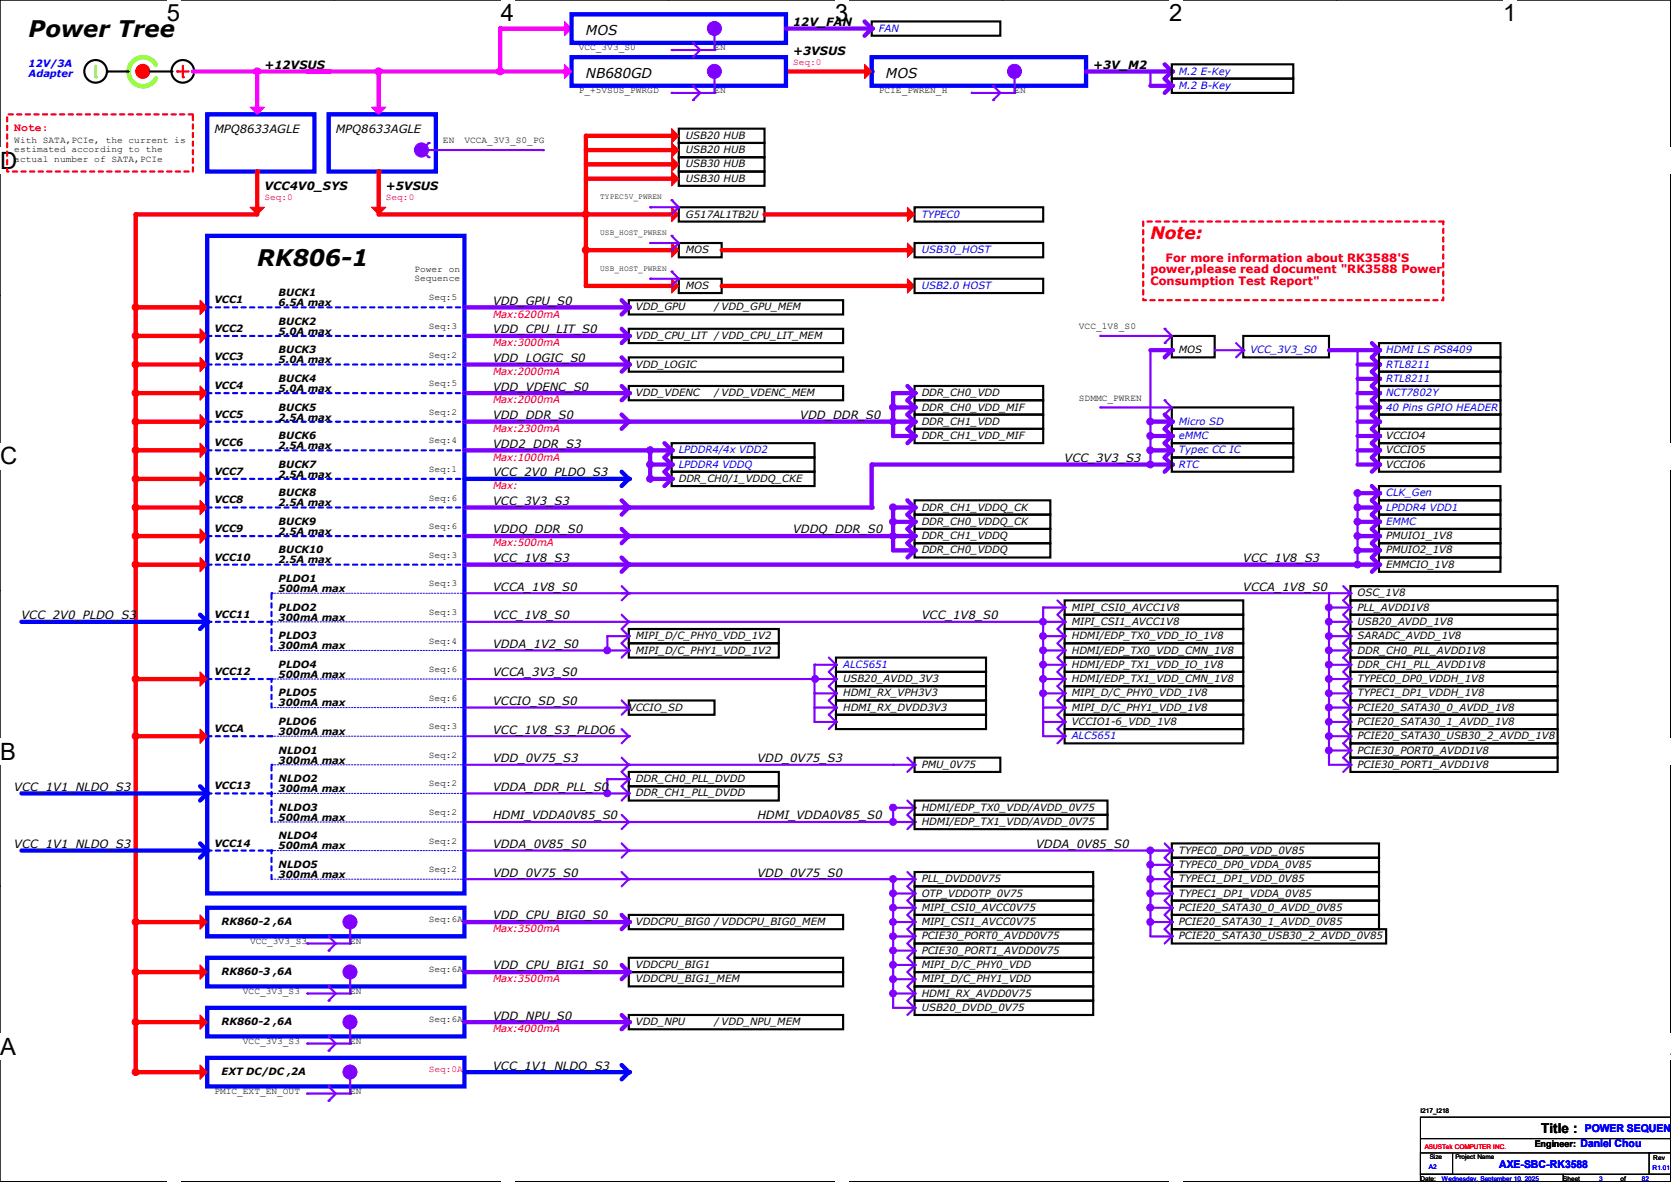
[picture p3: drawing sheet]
<svg xmlns="http://www.w3.org/2000/svg" width="297mm" height="210mm" viewBox="0 0 297 210" stroke-linecap="round" stroke-linejoin="round" font-family="sans-serif">
<defs><g id="words">
<g font-size="4.2">
<text x="29.7" y="3.8">5</text>
<text x="89" y="3.8">4</text>
<text x="148.4" y="3.8">3</text>
<text x="207.8" y="3.8">2</text>
<text x="267.2" y="3.8">1</text>
<text x="0" y="30">D</text>
<text x="0" y="82.5">C</text>
<text x="0" y="135">B</text>
<text x="0" y="187.5">A</text>
<text x="296.9" y="187.5">A</text>
</g>
<g font-size="4.1">
<text x="5.1" y="6.6">Power Tree</text>
<text x="45.7" y="47.2">RK806-1</text>
</g>
<text font-size="3" fill="#f00" x="204.5" y="42.4">Note:</text>
<g font-size="2.4">
<text x="104.1" y="6.2">MOS</text>
<text x="104.1" y="13.8">NB680GD</text>
<text x="157.5" y="13.8">MOS</text>
<text x="273.9" y="201.4">Title :</text>
</g>
<g font-size="2">
<text x="141" y="4.6">12V_FAN</text>
<text x="141" y="9.7">+3VSUS</text>
<text x="47" y="12.2">+12VSUS</text>
<text x="194.3" y="12.2">+3V_M2</text>
<text x="38.1" y="23.7">MPQ8633AGLE</text>
<text x="59.7" y="23.7">MPQ8633AGLE</text>
<text x="47" y="33.8">VCC4V0_SYS</text>
<text x="68.6" y="33.8">+5VSUS</text>
<text x="87.6" y="54.1">VDD_GPU_S0</text>
<text x="87.6" y="59.2">VDD_CPU_LIT_S0</text>
<text x="87.6" y="64.3">VDD_LOGIC_S0</text>
<text x="87.6" y="69.4">VDD_VDENC_S0</text>
<text x="87.6" y="74.5">VDD_DDR_S0</text>
<text x="142.2" y="74.5">VDD_DDR_S0</text>
<text x="87.6" y="79.5">VDD2_DDR_S3</text>
<text x="189.2" y="82.1">VCC_3V3_S3</text>
<text x="87.6" y="84.6">VCC_2V0_PLDO_S3</text>
<text x="87.6" y="89.7">VCC_3V3_S3</text>
<text x="87.6" y="94.8">VDDQ_DDR_S0</text>
<text x="141" y="94.8">VDDQ_DDR_S0</text>
<text x="87.6" y="99.9">VCC_1V8_S3</text>
<text x="221" y="99.9">VCC_1V8_S3</text>
<text x="87.6" y="104.9">VCCA_1V8_S0</text>
<text x="221" y="104.9">VCCA_1V8_S0</text>
<text x="3.8" y="110">VCC_2V0_PLDO_S3</text>
<text x="87.6" y="110">VCC_1V8_S0</text>
<text x="163.8" y="110">VCC_1V8_S0</text>
<text x="87.6" y="115.1">VDDA_1V2_S0</text>
<text x="87.6" y="125.3">VCCIO_SD_S0</text>
<text x="87.6" y="120.2">VCCA_3V3_S0</text>
<text x="87.6" y="130.3">VCC_1V8_S3_PLDO6</text>
<text x="87.6" y="135.4">VDD_0V75_S3</text>
<text x="134.6" y="135.4">VDD_0V75_S3</text>
<text x="2.5" y="140.5">VCC_1V1_NLDO_S3</text>
<text x="87.6" y="140.5">VDDA_DDR_PLL_S0</text>
<text x="87.6" y="145.6">HDMI_VDDA0V85_S0</text>
<text x="134.6" y="145.6">HDMI_VDDA0V85_S0</text>
<text x="2.5" y="150.7">VCC_1V1_NLDO_S3</text>
<text x="87.6" y="155.7">VDD_0V75_S0</text>
<text x="87.6" y="150.7">VDDA_0V85_S0</text>
<text x="134.6" y="155.7">VDD_0V75_S0</text>
<text x="184.1" y="150.7">VDDA_0V85_S0</text>
<text x="87.6" y="163.4">VDD_CPU_BIG0_S0</text>
<text x="87.6" y="172.3">VDD_CPU_BIG1_S0</text>
<text x="87.6" y="181.1">VDD_NPU_S0</text>
<text x="87.6" y="190">VCC_1V1_NLDO_S3</text>
</g>
<g font-size="2" fill="#f00">
<text x="2.5" y="23.3">Note:</text>
<text x="207.2" y="46.5">For more information about RK3588'S</text>
<text x="204.5" y="48.6">power,please read document &quot;RK3588 Power</text>
<text x="204.5" y="50.6">Consumption Test Report&quot;</text>
</g>
<g font-size="1.9" fill="#00f">
<text x="280.9" y="203.8">Daniel Chou</text>
<text x="281.7" y="201.2">POWER SEQUENC</text>
<text x="266.5" y="207.5">AXE-SBC-RK3588</text>
</g>
<g font-size="1.8" fill="#00f">
<text x="156.2" y="5.6">FAN</text>
<text x="5.1" y="12">12V/3A</text>
<text x="5.1" y="13.8">Adapter</text>
<text x="209.5" y="15.8">M.2 B-Key</text>
<text x="209.5" y="13.3">M.2 E-Key</text>
<text x="163.8" y="38.7">TYPEC0</text>
<text x="163.8" y="45">USB30_HOST</text>
<text x="163.8" y="51.4">USB2.0 HOST</text>
<text x="222.2" y="62.8">VCC_3V3_S0</text>
<text x="246.4" y="62.8">HDMI LS PS8409</text>
<text x="246.4" y="65.3">RTL8211</text>
<text x="246.4" y="67.9">RTL8211</text>
<text x="246.4" y="70.4">NCT7802Y</text>
<text x="209.5" y="75.5">Micro SD</text>
<text x="246.4" y="72.9">40 Pins GPIO HEADER</text>
<text x="120.6" y="80.6">LPDDR4/4x VDD2</text>
<text x="120.6" y="83.1">LPDDR4 VDDQ</text>
<text x="209.5" y="80.6">Typec CC IC</text>
<text x="209.5" y="78">eMMC</text>
<text x="209.5" y="83.1">RTC</text>
<text x="246.4" y="88.2">CLK_Gen</text>
<text x="246.4" y="93.3">EMMC</text>
<text x="246.4" y="90.7">LPDDR4 VDD1</text>
<text x="149.9" y="118.7">ALC5651</text>
<text x="190.5" y="131.4">ALC5651</text>
</g>
<g font-size="1.8">
<text x="121.9" y="24.7">USB20 HUB</text>
<text x="121.9" y="27.2">USB20 HUB</text>
<text x="121.9" y="29.8">USB30 HUB</text>
<text x="121.9" y="32.3">USB30 HUB</text>
<text x="121.9" y="38.7">G517AL1TB2U</text>
<text x="121.9" y="45">MOS</text>
<text x="38.1" y="53.9">VCC1</text>
<text x="49.5" y="52.6">BUCK1</text>
<text x="121.9" y="51.4">MOS</text>
<text x="38.1" y="59">VCC2</text>
<text x="49.5" y="54.4">6.5A max</text>
<text x="49.5" y="57.7">BUCK2</text>
<text x="49.5" y="59.5">5.0A max</text>
<text x="113" y="55.2">VDD_GPU</text>
<text x="127" y="55.2">/VDD_GPU_MEM</text>
<text x="38.1" y="64.1">VCC3</text>
<text x="49.5" y="62.8">BUCK3</text>
<text x="49.5" y="64.6">5.0A max</text>
<text x="113" y="65.3">VDD_LOGIC</text>
<text x="113" y="60.2">VDD_CPU_LIT /VDD_CPU_LIT_MEM</text>
<text x="209.5" y="62.8">MOS</text>
<text x="38.1" y="69.1">VCC4</text>
<text x="49.5" y="67.9">BUCK4</text>
<text x="49.5" y="69.6">5.0A max</text>
<text x="113" y="70.4">VDD_VDENC</text>
<text x="127" y="70.4">/VDD_VDENC_MEM</text>
<text x="163.8" y="70.4">DDR_CH0_VDD</text>
<text x="38.1" y="74.2">VCC5</text>
<text x="49.5" y="72.9">BUCK5</text>
<text x="49.5" y="74.7">2.5A max</text>
<text x="163.8" y="72.9">DDR_CH0_VDD_MIF</text>
<text x="163.8" y="75.5">DDR_CH1_VDD</text>
<text x="38.1" y="79.3">VCC6</text>
<text x="49.5" y="78">BUCK6</text>
<text x="49.5" y="79.8">2.5A max</text>
<text x="49.5" y="83.1">BUCK7</text>
<text x="163.8" y="78">DDR_CH1_VDD_MIF</text>
<text x="246.4" y="80.6">VCCIO5</text>
<text x="246.4" y="83.1">VCCIO6</text>
<text x="246.4" y="78">VCCIO4</text>
<text x="38.1" y="84.4">VCC7</text>
<text x="38.1" y="89.5">VCC8</text>
<text x="49.5" y="88.2">BUCK8</text>
<text x="49.5" y="90">2.5A max</text>
<text x="49.5" y="84.9">2.5A max</text>
<text x="120.6" y="85.6">DDR_CH0/1_VDDQ_CKE</text>
<text x="38.1" y="94.5">VCC9</text>
<text x="49.5" y="93.3">BUCK9</text>
<text x="49.5" y="95">2.5A max</text>
<text x="163.8" y="90.7">DDR_CH1_VDDQ_CK</text>
<text x="163.8" y="95.8">DDR_CH1_VDDQ</text>
<text x="163.8" y="93.3">DDR_CH0_VDDQ_CK</text>
<text x="246.4" y="95.8">PMUIO1_1V8</text>
<text x="38.1" y="99.6">VCC10</text>
<text x="49.5" y="98.3">BUCK10</text>
<text x="49.5" y="100.1">2.5A max</text>
<text x="163.8" y="98.3">DDR_CH0_VDDQ</text>
<text x="246.4" y="98.3">PMUIO2_1V8</text>
<text x="246.4" y="100.9">EMMCIO_1V8</text>
<text x="49.5" y="103.4">PLDO1</text>
<text x="49.5" y="105.2">500mA max</text>
<text x="241.3" y="106">OSC_1V8</text>
<text x="38.1" y="109.8">VCC11</text>
<text x="49.5" y="113.6">PLDO3</text>
<text x="49.5" y="108.5">PLDO2</text>
<text x="49.5" y="110.3">300mA max</text>
<text x="113" y="113.6">MIPI_D/C_PHY0_VDD_1V2</text>
<text x="190.5" y="111">MIPI_CSI1_AVCC1V8</text>
<text x="190.5" y="113.6">HDMI/EDP_TX0_VDD_IO_1V8</text>
<text x="190.5" y="108.5">MIPI_CSI0_AVCC1V8</text>
<text x="241.3" y="113.6">SARADC_AVDD_1V8</text>
<text x="241.3" y="111">USB20_AVDD_1V8</text>
<text x="241.3" y="108.5">PLL_AVDD1V8</text>
<text x="38.1" y="119.9">VCC12</text>
<text x="49.5" y="118.7">PLDO4</text>
<text x="49.5" y="115.4">300mA max</text>
<text x="113" y="116.1">MIPI_D/C_PHY1_VDD_1V2</text>
<text x="190.5" y="118.7">HDMI/EDP_TX1_VDD_IO_1V8</text>
<text x="190.5" y="116.1">HDMI/EDP_TX0_VDD_CMN_1V8</text>
<text x="241.3" y="116.1">DDR_CH0_PLL_AVDD1V8</text>
<text x="241.3" y="118.7">DDR_CH1_PLL_AVDD1V8</text>
<text x="49.5" y="120.4">500mA max</text>
<text x="49.5" y="123.7">PLDO5</text>
<text x="49.5" y="125.5">300mA max</text>
<text x="149.9" y="123.7">HDMI_RX_VPH3V3</text>
<text x="149.9" y="121.2">USB20_AVDD_3V3</text>
<text x="190.5" y="123.7">MIPI_D/C_PHY0_VDD_1V8</text>
<text x="190.5" y="121.2">HDMI/EDP_TX1_VDD_CMN_1V8</text>
<text x="241.3" y="121.2">TYPEC0_DP0_VDDH_1V8</text>
<text x="241.3" y="123.7">TYPEC1_DP1_VDDH_1V8</text>
<text x="38.1" y="130.1">VCCA</text>
<text x="49.5" y="128.8">PLDO6</text>
<text x="49.5" y="130.6">300mA max</text>
<text x="111.8" y="126.3">VCCIO_SD</text>
<text x="149.9" y="126.3">HDMI_RX_DVDD3V3</text>
<text x="190.5" y="128.8">VCCIO1-6_VDD_1V8</text>
<text x="190.5" y="126.3">MIPI_D/C_PHY1_VDD_1V8</text>
<text x="241.3" y="126.3">PCIE20_SATA30_0_AVDD_1V8</text>
<text x="241.3" y="128.8">PCIE20_SATA30_1_AVDD_1V8</text>
<text x="241.3" y="131.4">PCIE20_SATA30_USB30_2_AVDD_1V8</text>
<text x="49.5" y="133.9">NLDO1</text>
<text x="49.5" y="135.7">300mA max</text>
<text x="163.8" y="136.4">PMU_0V75</text>
<text x="241.3" y="133.9">PCIE30_PORT0_AVDD1V8</text>
<text x="241.3" y="136.4">PCIE30_PORT1_AVDD1V8</text>
<text x="38.1" y="140.3">VCC13</text>
<text x="49.5" y="139">NLDO2</text>
<text x="49.5" y="140.8">300mA max</text>
<text x="113" y="139">DDR_CH0_PLL_DVDD</text>
<text x="113" y="141.5">DDR_CH1_PLL_DVDD</text>
<text x="49.5" y="149.1">NLDO4</text>
<text x="49.5" y="144.1">NLDO3</text>
<text x="49.5" y="145.8">500mA max</text>
<text x="163.8" y="144.1">HDMI/EDP_TX0_VDD/AVDD_0V75</text>
<text x="163.8" y="146.6">HDMI/EDP_TX1_VDD/AVDD_0V75</text>
<text x="38.1" y="150.4">VCC14</text>
<text x="49.5" y="154.2">NLDO5</text>
<text x="49.5" y="156">300mA max</text>
<text x="49.5" y="150.9">500mA max</text>
<text x="209.5" y="151.7">TYPEC0_DP0_VDD_0V85</text>
<text x="209.5" y="154.2">TYPEC0_DP0_VDDA_0V85</text>
<text x="163.8" y="161.8">MIPI_CSI0_AVCC0V75</text>
<text x="163.8" y="156.8">PLL_DVDD0V75</text>
<text x="163.8" y="159.3">OTP_VDDOTP_0V75</text>
<text x="209.5" y="161.8">PCIE20_SATA30_0_AVDD_0V85</text>
<text x="209.5" y="156.8">TYPEC1_DP1_VDD_0V85</text>
<text x="209.5" y="159.3">TYPEC1_DP1_VDDA_0V85</text>
<text x="39.4" y="164.4">RK860-2 ,6A</text>
<text x="113" y="164.4">VDDCPU_BIG0 /VDDCPU_BIG0_MEM</text>
<text x="163.8" y="164.4">MIPI_CSI1_AVCC0V75</text>
<text x="163.8" y="166.9">PCIE30_PORT0_AVDD0V75</text>
<text x="209.5" y="166.9">PCIE20_SATA30_USB30_2_AVDD_0V85</text>
<text x="209.5" y="164.4">PCIE20_SATA30_1_AVDD_0V85</text>
<text x="39.4" y="173.3">RK860-3 ,6A</text>
<text x="113" y="172">VDDCPU_BIG1</text>
<text x="163.8" y="172">MIPI_D/C_PHY0_VDD</text>
<text x="163.8" y="169.5">PCIE30_PORT1_AVDD0V75</text>
<text x="113" y="174.5">VDDCPU_BIG1_MEM</text>
<text x="163.8" y="177.1">HDMI_RX_AVDD0V75</text>
<text x="163.8" y="174.5">MIPI_D/C_PHY1_VDD</text>
<text x="163.8" y="179.6">USB20_DVDD_0V75</text>
<text x="39.4" y="182.2">RK860-2 ,6A</text>
<text x="113" y="182.2">VDD_NPU</text>
<text x="127" y="182.2">/VDD_NPU_MEM</text>
<text x="39.4" y="191.1">EXT DC/DC ,2A</text>
</g>
<g font-size="1.8" fill="#f00">
<text x="87.6" y="56.4">Max:6200mA</text>
<text x="87.6" y="61.5">Max:3000mA</text>
<text x="87.6" y="71.7">Max:2000mA</text>
<text x="87.6" y="66.6">Max:2000mA</text>
<text x="87.6" y="76.8">Max:2300mA</text>
<text x="87.6" y="81.8">Max:1000mA</text>
<text x="87.6" y="86.9">Max:</text>
<text x="87.6" y="97.1">Max:500mA</text>
<text x="87.6" y="165.7">Max:3500mA</text>
<text x="87.6" y="174.5">Max:3500mA</text>
<text x="87.6" y="183.4">Max:4000mA</text>
</g>
<g font-size="1.7">
<text x="102.9" y="8.9">VCC_3V3_S0</text>
<text x="127" y="8.9">EN</text>
<text x="102.9" y="16.6">P_+5VSUS_PWRGD</text>
<text x="127" y="16.6">EN</text>
<text x="156.2" y="16.6">PCIE_PWREN_H</text>
<text x="180.3" y="16.6">EN</text>
<text x="2.5" y="25.4">With SATA,PCIe, the current is</text>
<text x="2.5" y="27.1">estimated according to the</text>
<text x="2.5" y="28.7">actual number of SATA,PCIe</text>
<text x="78.7" y="25.4">EN</text>
<text x="82.5" y="25.4">VCCA_3V3_S0_PG</text>
<text x="73.7" y="48.3">Power on</text>
<text x="73.7" y="50">Sequence</text>
<text x="76.2" y="53.4">Seq:5</text>
<text x="76.2" y="58.5">Seq:3</text>
<text x="191.8" y="58.5">VCC_1V8_S0</text>
<text x="76.2" y="63.5">Seq:2</text>
<text x="76.2" y="68.6">Seq:5</text>
<text x="191.8" y="71.2">SDMMC_PWREN</text>
<text x="76.2" y="73.7">Seq:2</text>
<text x="76.2" y="83.9">Seq:1</text>
<text x="76.2" y="78.8">Seq:4</text>
<text x="76.2" y="88.9">Seq:6</text>
<text x="76.2" y="94">Seq:6</text>
<text x="76.2" y="99.1">Seq:3</text>
<text x="76.2" y="104.2">Seq:3</text>
<text x="76.2" y="109.3">Seq:3</text>
<text x="76.2" y="114.3">Seq:4</text>
<text x="76.2" y="119.4">Seq:6</text>
<text x="76.2" y="124.5">Seq:6</text>
<text x="76.2" y="129.6">Seq:3</text>
<text x="76.2" y="134.7">Seq:2</text>
<text x="76.2" y="139.7">Seq:2</text>
<text x="76.2" y="144.8">Seq:2</text>
<text x="76.2" y="149.9">Seq:2</text>
<text x="76.2" y="155">Seq:2</text>
<text x="44.5" y="167.7">VCC_3V3_S3</text>
<text x="62.2" y="167.7">EN</text>
<text x="76.2" y="163.9">Seq:6A</text>
<text x="76.2" y="172.8">Seq:6A</text>
<text x="43.2" y="176.6">VCC_3V3_S3</text>
<text x="62.2" y="176.6">EN</text>
<text x="43.2" y="185.5">VCC_3V3_S3</text>
<text x="62.2" y="185.5">EN</text>
<text x="76.2" y="181.7">Seq:6A</text>
<text x="38.1" y="194.4">PMIC_EXT_EN_OUT</text>
<text x="62.2" y="194.4">EN</text>
<text x="272.8" y="203.8">Engineer:</text>
</g>
<g font-size="1.7" fill="#f00">
<text x="141" y="11.5">Seq:0</text>
<text x="47" y="35.6">Seq:0</text>
<text x="68.6" y="35.6">Seq:0</text>
<text x="76.2" y="190.5">Seq:0A</text>
</g>
<g font-size="1.4">
<text x="106.7" y="35.4">TYPEC5V_PWREN</text>
<text x="106.7" y="41.8">USB_HOST_PWREN</text>
<text x="106.7" y="48.1">USB_HOST_PWREN</text>
</g>
<g font-size="1.1">
<text x="252.5" y="197.7">I217_I218</text>
<text x="252.5" y="209.8">Date:</text>
<text x="254.1" y="206">Size</text>
<text x="258.7" y="206">Project Name</text>
<text x="277.9" y="209.8">Sheet</text>
<text x="288" y="209.8">of</text>
<text x="293.9" y="206.1">Rev</text>
</g>
<text font-size="1.1" fill="#f00" x="253.2" y="204.2">ASUSTek COMPUTER INC.</text>
<g font-size="1.1" fill="#00f">
<text x="254" y="207.7">A2</text>
<text x="256.3" y="209.8">Wednesday, September 10, 2025</text>
<text x="284.2" y="209.8">3</text>
<text x="291.8" y="209.8">82</text>
<text x="293.7" y="207.9">R1.01</text>
</g>
</g></defs>
<path d="M0 0h296.9v209.9h-296.9z" fill="none" stroke="#000" stroke-width=".18"/>
<g fill="#fff">
<path d="M29.7 0h2.3v4.7h-2.3z"/>
<path d="M29.7 209.9l2.3 .1z"/>
</g>
<path d="M59.4 0h.1M59.4 209.9h.1" fill="none" stroke="#000" stroke-width=".18"/>
<g fill="#fff">
<path d="M89 0h2.4v4.7h-2.4z"/>
<path d="M89 209.9l2.4 .1z"/>
</g>
<path d="M118.7 0h.1M118.7 209.9h.1" fill="none" stroke="#000" stroke-width=".18"/>
<g fill="#fff">
<path d="M148.4 0h2.4v4.7h-2.4z"/>
<path d="M148.4 209.9l2.4 .1z"/>
</g>
<path d="M178.1 0h.1M178.1 209.9h.1" fill="none" stroke="#000" stroke-width=".18"/>
<g fill="#fff">
<path d="M207.8 0h2.4v4.7h-2.4z"/>
<path d="M207.8 209.9l2.4 .1z"/>
</g>
<path d="M237.5 0h.1M237.5 209.9h.1" fill="none" stroke="#000" stroke-width=".18"/>
<g fill="#fff">
<path d="M267.2 0h2.4v4.7h-2.4z"/>
<path d="M267.2 209.9l2.4 .1z"/>
<path d="M0 26.2h3v4.7h-3z"/>
<path d="M296.9 26.2l.1 4.7z"/>
<path d="M0 78.7h3v4.7h-3z"/>
<path d="M296.9 78.7l.1 4.7z"/>
</g>
<path d="M0 52.5h.1M296.9 52.5h.1" fill="none" stroke="#000" stroke-width=".18"/>
<g fill="#fff">
<path d="M0 131.1h2.8v4.8h-2.8z"/>
<path d="M296.9 131.1l.1 4.8z"/>
</g>
<path d="M0 104.9h.1M296.9 104.9h.1" fill="none" stroke="#000" stroke-width=".18"/>
<g fill="#fff">
<path d="M0 183.6h2.8v4.8h-2.8z"/>
<path d="M296.8 183.6h.2v4.8h-.2z"/>
</g>
<path d="M0 157.4h.1M296.9 157.4h.1" fill="none" stroke="#000" stroke-width=".18"/>
<path d="M1.3 20.3h33v10.2h-33z" fill="none" stroke="#f00" stroke-width=".38" stroke-dasharray=".8 .8"/>
<path d="M45.7 12.7v6.3" fill="none" stroke="#f0f" stroke-width=".76"/>
<circle cx="45.7" cy="12.7" r=".38" fill="#f0f"/>
<path d="M67.3 12.7v6.3" fill="none" stroke="#f0f" stroke-width=".76"/>
<circle cx="67.3" cy="12.7" r=".38" fill="#f0f"/>
<path d="M139.7 12.7h15.2" fill="none" stroke="#f00" stroke-width=".76"/>
<circle cx="154.9" cy="12.7" r=".38" fill="#f00"/>
<path d="M101.6 10.2h38.1v5h-38.1zM36.8 20.3h19.1v10.2h-19.1zM58.4 20.3h19.1v10.2h-19.1zM36.8 161.3h45.7v5.1h-45.7zM36.8 179.1h45.7v5h-45.7zM36.8 170.2h45.7v5.1h-45.7zM36.8 188h45.7v5h-45.7z" fill="none" stroke="#00f" stroke-width=".76"/>
<g fill="#f0f" stroke="#f0f" stroke-width=".18">
<circle cx="45.7" cy="12.7" r=".61"/>
<circle cx="67.3" cy="12.7" r=".61"/>
</g>
<g fill="none" stroke="#000" stroke-width=".38">
<circle cx="17" cy="12.7" r="2.01"/>
<circle cx="32.5" cy="12.7" r="2.01"/>
</g>
<path d="M34.3 12.7h24.1" fill="none" stroke="#f0f" stroke-width=".76"/>
<circle cx="58.4" cy="12.7" r=".38" fill="#f0f"/>
<path d="M54.6 12.7h45.7" fill="none" stroke="#f0f" stroke-width=".76"/>
<circle cx="100.3" cy="12.7" r=".38" fill="#f0f"/>
<path d="M100.3 11.4l1.3 1.3-1.3 1.3z" fill-rule="evenodd" fill="#f0f" stroke="#f0f" stroke-width=".18"/>
<path d="M27.7 11.5a2.58 2.58 0 0 0-3.9-.7 2.58 2.58 0 0 0 0 4 2.58 2.58 0 0 0 3.9-.9" fill="none" stroke="#80ff00" stroke-width=".76"/>
<g fill="none" stroke="#000" stroke-width=".38">
<path d="M162.6 36.8h22.8v2.6h-22.8zM111.8 58.4h38.1v2.6h-38.1zM111.8 53.3h38.1v2.6h-38.1zM208.3 59.7h7.6v3.8h-7.6zM221 59.7h15.2v3.8h-15.2zM111.8 63.5h38.1v2.5h-38.1zM111.8 68.6h38.1v2.5h-38.1zM119.4 78.7h25.4v2.6h-25.4zM162.6 71.1h22.8v2.6h-22.8zM162.6 76.2h22.8v2.5h-22.8zM162.6 73.7h22.8v2.5h-22.8zM162.6 68.6h22.8v2.5h-22.8z"/>
<path d="M208.3 72.4h21.6v3.8h-21.6zM208.3 78.7h21.6v2.6h-21.6zM208.3 76.2h21.6v2.5h-21.6zM245.1 61h21.6v2.5h-21.6zM119.4 81.3h25.4v2.5h-25.4zM162.6 94h24.1v2.5h-24.1zM162.6 88.9h24.1v2.5h-24.1zM162.6 96.5h24.1v2.6h-24.1zM162.6 91.4h24.1v2.6h-24.1zM245.1 99.1h21.6v2.5h-21.6zM245.1 94h21.6v2.5h-21.6zM245.1 86.4h21.6v2.5h-21.6z"/>
<path d="M245.1 88.9h21.6v2.5h-21.6zM245.1 91.4h21.6v2.6h-21.6zM245.1 96.5h21.6v2.6h-21.6zM111.8 114.3h26.6v2.5h-26.6zM111.8 111.8h26.6v2.5h-26.6zM148.6 116.8h26.7v2.6h-26.7zM148.6 119.4h26.7v2.5h-26.7zM189.2 106.7h31.8v2.5h-31.8zM189.2 111.8h31.8v2.5h-31.8zM189.2 109.2h31.8v2.6h-31.8zM189.2 114.3h31.8v2.5h-31.8zM189.2 119.4h31.8v2.5h-31.8z"/>
<path d="M189.2 116.8h31.8v2.6h-31.8zM240 119.4h36.9v2.5h-36.9zM240 104.1h36.9v2.6h-36.9zM240 111.8h36.9v2.5h-36.9zM240 116.8h36.9v2.6h-36.9zM240 109.2h36.9v2.6h-36.9zM240 114.3h36.9v2.5h-36.9zM240 106.7h36.9v2.5h-36.9zM111.8 139.7h26.6v2.5h-26.6zM111.8 137.2h26.6v2.5h-26.6zM111.8 124.5h15.2v2.5h-15.2zM148.6 121.9h26.7v2.6h-26.7z"/>
<path d="M148.6 127h26.7v2.5h-26.7zM148.6 124.5h26.7v2.5h-26.7zM162.6 134.6h15.2v2.6h-15.2zM189.2 127h31.8v2.5h-31.8zM189.2 124.5h31.8v2.5h-31.8zM189.2 121.9h31.8v2.6h-31.8zM189.2 129.5h31.8v2.6h-31.8zM240 129.5h36.9v2.6h-36.9zM240 132.1h36.9v2.5h-36.9zM240 121.9h36.9v2.6h-36.9zM240 124.5h36.9v2.5h-36.9zM240 127h36.9v2.5h-36.9z"/>
<path d="M240 134.6h36.9v2.6h-36.9zM162.6 154.9h31.7v2.6h-31.7zM162.6 157.5h31.7v2.5h-31.7zM208.3 157.5h36.8v2.5h-36.8zM208.3 154.9h36.8v2.6h-36.8zM208.3 149.9h36.8v2.5h-36.8zM208.3 152.4h36.8v2.5h-36.8zM111.8 170.2h38.1v2.5h-38.1zM111.8 172.7h38.1v2.6h-38.1zM111.8 162.6h38.1v2.5h-38.1zM162.6 160h31.7v2.6h-31.7zM162.6 170.2h31.7v2.5h-31.7z"/>
<path d="M162.6 162.6h31.7v2.5h-31.7zM162.6 165.1h31.7v2.5h-31.7zM162.6 167.6h31.7v2.6h-31.7zM162.6 175.3h31.7v2.5h-31.7zM162.6 172.7h31.7v2.6h-31.7zM208.3 162.6h36.8v2.5h-36.8zM208.3 165.1h38.1v2.5h-38.1zM208.3 160h36.8v2.6h-36.8zM111.8 180.3h38.1v2.6h-38.1z"/>
</g>
<circle cx="25.4" cy="12.7" r="1.25" fill="#f00" stroke="#f00" stroke-width=".18"/>
<path d="M17 11.7v2" fill="none" stroke="#0f0" stroke-width=".38"/>
<circle cx="17" cy="13.7" r=".19" fill="#0f0"/>
<path d="M19 12.7h3.9M26.7 12.7h3.8" fill="none" stroke="#000" stroke-width=".38"/>
<g fill="#000">
<circle cx="19.1" cy="12.7" r=".19"/>
<circle cx="30.5" cy="12.7" r=".19"/>
</g>
<path d="M32.5 11.7v2" fill="none" stroke="#f00" stroke-width=".38"/>
<circle cx="32.5" cy="13.7" r=".19" fill="#f00"/>
<path d="M31.5 12.7h2" fill="none" stroke="#f00" stroke-width=".38"/>
<circle cx="31.5" cy="12.7" r=".19" fill="#f00"/>
<path d="M36.8 41.9h45.7v116.8h-45.7z" fill="none" stroke="#00f" stroke-width=".76"/>
<g fill="#f0f" stroke="#f0f" stroke-width=".18">
<path d="M44.4 19h2.6l-1.3 1.3z" fill-rule="evenodd"/>
<path d="M66 19h2.6l-1.3 1.3z" fill-rule="evenodd"/>
</g>
<path d="M24.1 38.1h21.6" fill="none" stroke="#f00" stroke-width=".76"/>
<circle cx="24.1" cy="38.1" r=".38" fill="#f00"/>
<path d="M104.1 38.1v12.7" fill="none" stroke="#f00" stroke-width=".76"/>
<circle cx="104.1" cy="50.8" r=".38" fill="#f00"/>
<path d="M45.7 30.5v7.6" fill="none" stroke="#f00" stroke-width=".76"/>
<circle cx="45.7" cy="30.5" r=".38" fill="#f00"/>
<path d="M67.3 30.5v7.6" fill="none" stroke="#f00" stroke-width=".76"/>
<circle cx="67.3" cy="30.5" r=".38" fill="#f00"/>
<path d="M44.4 36.8h2.6l-1.3 1.3z" fill-rule="evenodd" fill="#f00" stroke="#f00" stroke-width=".18"/>
<path d="M67.3 38.1h36.8" fill="none" stroke="#f00" stroke-width=".76"/>
<circle cx="104.1" cy="38.1" r=".38" fill="#f00"/>
<g fill="#f00" stroke="#f00" stroke-width=".18">
<path d="M66 36.8h2.6l-1.3 1.3z" fill-rule="evenodd"/>
<path d="M119.4 36.8l1.2 1.3-1.2 1.3z" fill-rule="evenodd"/>
</g>
<path d="M24.1 38.1v143.5" fill="none" stroke="#f00" stroke-width=".76"/>
<circle cx="24.1" cy="38.1" r=".38" fill="#f00"/>
<path d="M110.5 53.3l1.3 1.3" fill="none" stroke="#8000ff" stroke-width=".76"/>
<circle cx="111.8" cy="54.6" r=".38" fill="#8000ff"/>
<path d="M82.5 54.6h29.3" fill="none" stroke="#8000ff" stroke-width=".76"/>
<circle cx="111.8" cy="54.6" r=".38" fill="#8000ff"/>
<path d="M111.8 54.6l-1.3 1.3" fill="none" stroke="#8000ff" stroke-width=".76"/>
<circle cx="111.8" cy="54.6" r=".38" fill="#8000ff"/>
<path d="M110.5 58.4l1.3 1.3" fill="none" stroke="#8000ff" stroke-width=".76"/>
<circle cx="111.8" cy="59.7" r=".38" fill="#8000ff"/>
<path d="M24.1 54.6h11.5" fill="none" stroke="#f00" stroke-width=".76"/>
<circle cx="24.1" cy="54.6" r=".38" fill="#f00"/>
<path d="M82.5 59.7h29.3" fill="none" stroke="#8000ff" stroke-width=".76"/>
<circle cx="111.8" cy="59.7" r=".38" fill="#8000ff"/>
<path d="M111.8 59.7l-1.3 1.3" fill="none" stroke="#8000ff" stroke-width=".76"/>
<circle cx="111.8" cy="59.7" r=".38" fill="#8000ff"/>
<g fill="#f00" stroke="#f00" stroke-width=".18">
<path d="M35.6 53.3l1.2 1.3-1.2 1.3z" fill-rule="evenodd"/>
<circle cx="24.1" cy="54.6" r=".61"/>
</g>
<path d="M36.8 54.6h45.7" fill="none" stroke="#00f" stroke-width=".38" stroke-dasharray=".8 .8"/>
<circle cx="82.6" cy="54.6" r=".19" fill="#00f" stroke-dasharray=".8 .8"/>
<path d="M110.5 63.5l1.3 1.3" fill="none" stroke="#8000ff" stroke-width=".76"/>
<circle cx="111.8" cy="64.8" r=".38" fill="#8000ff"/>
<path d="M243.8 63.5l1.3 1.3" fill="none" stroke="#8000ff" stroke-width=".76"/>
<circle cx="245.1" cy="64.8" r=".38" fill="#8000ff"/>
<path d="M203.2 39.4h53.3v13.9h-53.3z" fill="none" stroke="#f00" stroke-width=".38" stroke-dasharray=".8 .8"/>
<path d="M24.1 59.7h11.5" fill="none" stroke="#f00" stroke-width=".76"/>
<circle cx="24.1" cy="59.7" r=".38" fill="#f00"/>
<path d="M82.5 64.8h29.3" fill="none" stroke="#8000ff" stroke-width=".76"/>
<circle cx="111.8" cy="64.8" r=".38" fill="#8000ff"/>
<path d="M111.8 64.8l-1.3 1.2" fill="none" stroke="#8000ff" stroke-width=".76"/>
<circle cx="111.8" cy="64.8" r=".38" fill="#8000ff"/>
<path d="M219.7 61l1.3 1.2" fill="none" stroke="#8000ff" stroke-width=".38"/>
<circle cx="221" cy="62.2" r=".19" fill="#8000ff"/>
<path d="M241.3 64.8h3.8" fill="none" stroke="#8000ff" stroke-width=".76"/>
<circle cx="245.1" cy="64.8" r=".38" fill="#8000ff"/>
<path d="M243.8 66l1.3 1.3" fill="none" stroke="#8000ff" stroke-width=".76"/>
<circle cx="245.1" cy="67.3" r=".38" fill="#8000ff"/>
<path d="M245.1 64.8l-1.3 1.2" fill="none" stroke="#8000ff" stroke-width=".76"/>
<circle cx="245.1" cy="64.8" r=".38" fill="#8000ff"/>
<g fill="#f00" stroke="#f00" stroke-width=".18">
<path d="M35.6 58.4l1.2 1.3-1.2 1.3z" fill-rule="evenodd"/>
<circle cx="24.1" cy="59.7" r=".61"/>
</g>
<path d="M36.8 59.7h45.7" fill="none" stroke="#00f" stroke-width=".38" stroke-dasharray=".8 .8"/>
<circle cx="82.6" cy="59.7" r=".19" fill="#00f" stroke-dasharray=".8 .8"/>
<path d="M110.5 68.6l1.3 1.2" fill="none" stroke="#8000ff" stroke-width=".76"/>
<circle cx="111.8" cy="69.9" r=".38" fill="#8000ff"/>
<path d="M161.3 68.6l1.3 1.2" fill="none" stroke="#8000ff" stroke-width=".76"/>
<circle cx="162.6" cy="69.9" r=".38" fill="#8000ff"/>
<path d="M204.5 62.2h3.8" fill="none" stroke="#8000ff" stroke-width=".76"/>
<circle cx="208.3" cy="62.2" r=".38" fill="#8000ff"/>
<path d="M208.3 62.2l-1.3 1.3" fill="none" stroke="#8000ff" stroke-width=".76"/>
<circle cx="208.3" cy="62.2" r=".38" fill="#8000ff"/>
<path d="M221 62.2l-1.3 1.3" fill="none" stroke="#8000ff" stroke-width=".38"/>
<circle cx="221" cy="62.2" r=".19" fill="#8000ff"/>
<path d="M241.3 64.8v2.5" fill="none" stroke="#8000ff" stroke-width=".38"/>
<circle cx="241.3" cy="64.8" r=".19" fill="#8000ff"/>
<path d="M241.3 67.3h3.8" fill="none" stroke="#8000ff" stroke-width=".76"/>
<circle cx="245.1" cy="67.3" r=".38" fill="#8000ff"/>
<path d="M215.9 62.2h5.1" fill="none" stroke="#8000ff" stroke-width=".38"/>
<circle cx="221" cy="62.2" r=".19" fill="#8000ff"/>
<path d="M243.8 68.6l1.3 1.2" fill="none" stroke="#8000ff" stroke-width=".76"/>
<circle cx="245.1" cy="69.8" r=".38" fill="#8000ff"/>
<path d="M245.1 67.3l-1.3 1.3" fill="none" stroke="#8000ff" stroke-width=".76"/>
<circle cx="245.1" cy="67.3" r=".38" fill="#8000ff"/>
<path d="M24.1 64.8h11.5" fill="none" stroke="#f00" stroke-width=".76"/>
<circle cx="24.1" cy="64.8" r=".38" fill="#f00"/>
<path d="M82.5 69.8h29.3" fill="none" stroke="#8000ff" stroke-width=".76"/>
<circle cx="111.8" cy="69.9" r=".38" fill="#8000ff"/>
<path d="M111.8 69.8l-1.3 1.3" fill="none" stroke="#8000ff" stroke-width=".76"/>
<circle cx="111.8" cy="69.9" r=".38" fill="#8000ff"/>
<path d="M158.7 69.8h3.9" fill="none" stroke="#8000ff" stroke-width=".76"/>
<circle cx="162.6" cy="69.9" r=".38" fill="#8000ff"/>
<path d="M162.6 69.8l-1.3 1.3" fill="none" stroke="#8000ff" stroke-width=".76"/>
<circle cx="162.6" cy="69.9" r=".38" fill="#8000ff"/>
<path d="M161.3 71.1l1.3 1.3" fill="none" stroke="#8000ff" stroke-width=".76"/>
<circle cx="162.6" cy="72.4" r=".38" fill="#8000ff"/>
<path d="M241.3 67.3v2.5" fill="none" stroke="#8000ff" stroke-width=".38"/>
<circle cx="241.3" cy="67.3" r=".19" fill="#8000ff"/>
<path d="M241.3 69.8h3.8" fill="none" stroke="#8000ff" stroke-width=".76"/>
<circle cx="245.1" cy="69.8" r=".38" fill="#8000ff"/>
<path d="M245.1 69.8l-1.3 1.3" fill="none" stroke="#8000ff" stroke-width=".76"/>
<circle cx="245.1" cy="69.8" r=".38" fill="#8000ff"/>
<g fill="#f00" stroke="#f00" stroke-width=".18">
<path d="M35.6 63.5l1.2 1.3-1.2 1.2z" fill-rule="evenodd"/>
<circle cx="24.1" cy="64.7" r=".61"/>
</g>
<path d="M36.8 64.8h45.7" fill="none" stroke="#00f" stroke-width=".38" stroke-dasharray=".8 .8"/>
<circle cx="82.6" cy="64.8" r=".19" fill="#00f" stroke-dasharray=".8 .8"/>
<path d="M110.5 73.7l1.3 1.2" fill="none" stroke="#8000ff" stroke-width=".76"/>
<circle cx="111.8" cy="74.9" r=".38" fill="#8000ff"/>
<path d="M158.7 72.4h3.9" fill="none" stroke="#8000ff" stroke-width=".76"/>
<circle cx="162.6" cy="72.4" r=".38" fill="#8000ff"/>
<path d="M161.3 73.7l1.3 1.2" fill="none" stroke="#8000ff" stroke-width=".76"/>
<circle cx="162.6" cy="74.9" r=".38" fill="#8000ff"/>
<path d="M162.6 72.4l-1.3 1.3" fill="none" stroke="#8000ff" stroke-width=".76"/>
<circle cx="162.6" cy="72.4" r=".38" fill="#8000ff"/>
<path d="M207 73.7l1.3 1.2" fill="none" stroke="#8000ff" stroke-width=".76"/>
<circle cx="208.3" cy="74.9" r=".38" fill="#8000ff"/>
<path d="M204.5 62.2v20.3" fill="none" stroke="#8000ff" stroke-width=".38"/>
<circle cx="204.5" cy="62.2" r=".19" fill="#8000ff"/>
<path d="M24.1 69.8h11.5" fill="none" stroke="#f00" stroke-width=".76"/>
<circle cx="24.1" cy="69.8" r=".38" fill="#f00"/>
<path d="M111.8 74.9l-1.3 1.3" fill="none" stroke="#8000ff" stroke-width=".76"/>
<circle cx="111.8" cy="74.9" r=".38" fill="#8000ff"/>
<path d="M158.7 74.9h3.9" fill="none" stroke="#8000ff" stroke-width=".76"/>
<circle cx="162.6" cy="74.9" r=".38" fill="#8000ff"/>
<path d="M161.3 76.2l1.3 1.3" fill="none" stroke="#8000ff" stroke-width=".76"/>
<circle cx="162.6" cy="77.5" r=".38" fill="#8000ff"/>
<path d="M162.6 74.9l-1.3 1.3" fill="none" stroke="#8000ff" stroke-width=".76"/>
<circle cx="162.6" cy="74.9" r=".38" fill="#8000ff"/>
<path d="M82.5 74.9h76.2" fill="none" stroke="#8000ff" stroke-width=".76"/>
<circle cx="158.7" cy="74.9" r=".38" fill="#8000ff"/>
<path d="M204.5 74.9h3.8" fill="none" stroke="#8000ff" stroke-width=".76"/>
<circle cx="208.3" cy="74.9" r=".38" fill="#8000ff"/>
<path d="M208.3 74.9l-1.3 1.3" fill="none" stroke="#8000ff" stroke-width=".76"/>
<circle cx="208.3" cy="74.9" r=".38" fill="#8000ff"/>
<path d="M207 76.2l1.3 1.3" fill="none" stroke="#8000ff" stroke-width=".76"/>
<circle cx="208.3" cy="77.5" r=".38" fill="#8000ff"/>
<g fill="#f00" stroke="#f00" stroke-width=".18">
<path d="M35.6 68.6l1.2 1.2-1.2 1.3z" fill-rule="evenodd"/>
<circle cx="24.1" cy="69.8" r=".61"/>
</g>
<path d="M36.8 69.8h45.7" fill="none" stroke="#00f" stroke-width=".38" stroke-dasharray=".8 .8"/>
<circle cx="82.6" cy="69.9" r=".19" fill="#00f" stroke-dasharray=".8 .8"/>
<path d="M118.1 78.7l1.3 1.3" fill="none" stroke="#8000ff" stroke-width=".76"/>
<circle cx="119.4" cy="80" r=".38" fill="#8000ff"/>
<path d="M158.7 77.5h3.9" fill="none" stroke="#8000ff" stroke-width=".76"/>
<circle cx="162.6" cy="77.5" r=".38" fill="#8000ff"/>
<path d="M162.6 77.5l-1.3 1.2" fill="none" stroke="#8000ff" stroke-width=".76"/>
<circle cx="162.6" cy="77.5" r=".38" fill="#8000ff"/>
<path d="M204.5 77.5h3.8" fill="none" stroke="#8000ff" stroke-width=".76"/>
<circle cx="208.3" cy="77.5" r=".38" fill="#8000ff"/>
<path d="M207 78.7l1.3 1.3" fill="none" stroke="#8000ff" stroke-width=".76"/>
<circle cx="208.3" cy="80" r=".38" fill="#8000ff"/>
<path d="M208.3 77.5l-1.3 1.2" fill="none" stroke="#8000ff" stroke-width=".76"/>
<circle cx="208.3" cy="77.5" r=".38" fill="#8000ff"/>
<circle cx="158.7" cy="72.4" r=".61" fill="#8000ff" stroke="#8000ff" stroke-width=".18"/>
<path d="M24.1 74.9h11.5" fill="none" stroke="#f00" stroke-width=".76"/>
<circle cx="24.1" cy="74.9" r=".38" fill="#f00"/>
<path d="M82.5 80h33.1" fill="none" stroke="#8000ff" stroke-width=".76"/>
<circle cx="115.6" cy="80" r=".38" fill="#8000ff"/>
<path d="M115.6 80v2.5" fill="none" stroke="#8000ff" stroke-width=".76"/>
<circle cx="115.6" cy="80" r=".38" fill="#8000ff"/>
<path d="M115.6 80h3.8" fill="none" stroke="#8000ff" stroke-width=".76"/>
<circle cx="119.4" cy="80" r=".38" fill="#8000ff"/>
<path d="M119.4 80l-1.3 1.3" fill="none" stroke="#8000ff" stroke-width=".76"/>
<circle cx="119.4" cy="80" r=".38" fill="#8000ff"/>
<path d="M118.1 81.3l1.3 1.2" fill="none" stroke="#8000ff" stroke-width=".76"/>
<circle cx="119.4" cy="82.5" r=".38" fill="#8000ff"/>
<path d="M204.5 80h3.8" fill="none" stroke="#8000ff" stroke-width=".76"/>
<circle cx="208.3" cy="80" r=".38" fill="#8000ff"/>
<path d="M207 81.3l1.3 1.2" fill="none" stroke="#8000ff" stroke-width=".76"/>
<circle cx="208.3" cy="82.5" r=".38" fill="#8000ff"/>
<path d="M208.3 80l-1.3 1.3" fill="none" stroke="#8000ff" stroke-width=".76"/>
<circle cx="208.3" cy="80" r=".38" fill="#8000ff"/>
<circle cx="24.1" cy="74.9" r=".61" fill="#f00" stroke="#f00" stroke-width=".18"/>
<g fill="#8000ff" stroke="#8000ff" stroke-width=".18">
<circle cx="158.7" cy="74.9" r=".61"/>
<circle cx="204.4" cy="74.9" r=".61"/>
</g>
<path d="M241.3 87.6v12.7" fill="none" stroke="#8000ff" stroke-width=".38"/>
<circle cx="241.3" cy="87.6" r=".19" fill="#8000ff"/>
<path d="M35.6 73.7l1.2 1.2-1.2 1.3z" fill-rule="evenodd" fill="#f00" stroke="#f00" stroke-width=".18"/>
<path d="M36.8 74.9h45.7" fill="none" stroke="#00f" stroke-width=".38" stroke-dasharray=".8 .8"/>
<circle cx="82.6" cy="74.9" r=".19" fill="#00f" stroke-dasharray=".8 .8"/>
<path d="M110.5 83.8l1.3 1.3" fill="none" stroke="#00f" stroke-width=".76"/>
<circle cx="111.8" cy="85.1" r=".38" fill="#00f"/>
<path d="M115.6 82.5h3.8" fill="none" stroke="#8000ff" stroke-width=".76"/>
<circle cx="119.4" cy="82.5" r=".38" fill="#8000ff"/>
<path d="M119.4 82.5l-1.3 1.3" fill="none" stroke="#8000ff" stroke-width=".76"/>
<circle cx="119.4" cy="82.5" r=".38" fill="#8000ff"/>
<path d="M154.9 82.5h49.6" fill="none" stroke="#8000ff" stroke-width=".76"/>
<circle cx="204.5" cy="82.6" r=".38" fill="#8000ff"/>
<path d="M204.5 82.5h3.8" fill="none" stroke="#8000ff" stroke-width=".76"/>
<circle cx="208.3" cy="82.5" r=".38" fill="#8000ff"/>
<circle cx="204.4" cy="77.4" r=".61" fill="#8000ff" stroke="#8000ff" stroke-width=".18"/>
<path d="M24.1 80h11.5" fill="none" stroke="#f00" stroke-width=".76"/>
<circle cx="24.1" cy="80" r=".38" fill="#f00"/>
<path d="M82.5 85.1h29.3" fill="none" stroke="#00f" stroke-width=".76"/>
<circle cx="111.8" cy="85.1" r=".38" fill="#00f"/>
<path d="M111.8 85.1l-1.3 1.3" fill="none" stroke="#00f" stroke-width=".76"/>
<circle cx="111.8" cy="85.1" r=".38" fill="#00f"/>
<path d="M154.9 82.5v7.7" fill="none" stroke="#8000ff" stroke-width=".76"/>
<circle cx="154.9" cy="82.6" r=".38" fill="#8000ff"/>
<path d="M158.7 69.8v7.7" fill="none" stroke="#8000ff" stroke-width=".76"/>
<circle cx="158.7" cy="69.9" r=".38" fill="#8000ff"/>
<path d="M243.8 86.4l1.3 1.2" fill="none" stroke="#8000ff" stroke-width=".76"/>
<circle cx="245.1" cy="87.6" r=".38" fill="#8000ff"/>
<g fill="#f00" stroke="#f00" stroke-width=".18">
<path d="M35.6 78.7l1.2 1.3-1.2 1.3z" fill-rule="evenodd"/>
<circle cx="24.1" cy="80" r=".61"/>
</g>
<g fill="#8000ff" stroke="#8000ff" stroke-width=".18">
<circle cx="115.5" cy="80" r=".61"/>
<circle cx="204.4" cy="80" r=".61"/>
</g>
<path d="M36.8 80h45.7" fill="none" stroke="#00f" stroke-width=".38" stroke-dasharray=".8 .8"/>
<circle cx="82.6" cy="80" r=".19" fill="#00f" stroke-dasharray=".8 .8"/>
<path d="M110.5 88.9l1.3 1.3" fill="none" stroke="#8000ff" stroke-width=".76"/>
<circle cx="111.8" cy="90.2" r=".38" fill="#8000ff"/>
<path d="M161.3 88.9l1.3 1.3" fill="none" stroke="#8000ff" stroke-width=".76"/>
<circle cx="162.6" cy="90.2" r=".38" fill="#8000ff"/>
<path d="M241.3 87.6h3.8" fill="none" stroke="#8000ff" stroke-width=".76"/>
<circle cx="245.1" cy="87.6" r=".38" fill="#8000ff"/>
<path d="M243.8 88.9l1.3 1.3" fill="none" stroke="#8000ff" stroke-width=".76"/>
<circle cx="245.1" cy="90.2" r=".38" fill="#8000ff"/>
<path d="M245.1 87.6l-1.3 1.3" fill="none" stroke="#8000ff" stroke-width=".76"/>
<circle cx="245.1" cy="87.6" r=".38" fill="#8000ff"/>
<g fill="#8000ff" stroke="#8000ff" stroke-width=".18">
<circle cx="115.5" cy="82.5" r=".61"/>
<circle cx="204.4" cy="82.5" r=".61"/>
</g>
<path d="M24.1 85.1h11.5" fill="none" stroke="#f00" stroke-width=".76"/>
<circle cx="24.1" cy="85.1" r=".38" fill="#f00"/>
<path d="M82.5 90.2h29.3" fill="none" stroke="#8000ff" stroke-width=".76"/>
<circle cx="111.8" cy="90.2" r=".38" fill="#8000ff"/>
<path d="M111.8 90.2l-1.3 1.2" fill="none" stroke="#8000ff" stroke-width=".76"/>
<circle cx="111.8" cy="90.2" r=".38" fill="#8000ff"/>
<path d="M110.5 90.2h44.4" fill="none" stroke="#8000ff" stroke-width=".76"/>
<circle cx="154.9" cy="90.2" r=".38" fill="#8000ff"/>
<path d="M158.7 90.2v7.6" fill="none" stroke="#8000ff" stroke-width=".76"/>
<circle cx="158.7" cy="90.2" r=".38" fill="#8000ff"/>
<path d="M158.7 90.2h3.9" fill="none" stroke="#8000ff" stroke-width=".76"/>
<circle cx="162.6" cy="90.2" r=".38" fill="#8000ff"/>
<path d="M162.6 90.2l-1.3 1.2" fill="none" stroke="#8000ff" stroke-width=".76"/>
<circle cx="162.6" cy="90.2" r=".38" fill="#8000ff"/>
<path d="M161.3 91.4l1.3 1.3" fill="none" stroke="#8000ff" stroke-width=".76"/>
<circle cx="162.6" cy="92.7" r=".38" fill="#8000ff"/>
<path d="M241.3 90.2h3.8" fill="none" stroke="#8000ff" stroke-width=".76"/>
<circle cx="245.1" cy="90.2" r=".38" fill="#8000ff"/>
<path d="M245.1 90.2l-1.3 1.2" fill="none" stroke="#8000ff" stroke-width=".76"/>
<circle cx="245.1" cy="90.2" r=".38" fill="#8000ff"/>
<path d="M243.8 91.4l1.3 1.3" fill="none" stroke="#8000ff" stroke-width=".76"/>
<circle cx="245.1" cy="92.7" r=".38" fill="#8000ff"/>
<g fill="#f00" stroke="#f00" stroke-width=".18">
<path d="M35.6 83.8l1.2 1.3-1.2 1.3z" fill-rule="evenodd"/>
<circle cx="24.1" cy="85.1" r=".61"/>
</g>
<path d="M36.8 85.1h45.7" fill="none" stroke="#00f" stroke-width=".38" stroke-dasharray=".8 .8"/>
<circle cx="82.6" cy="85.1" r=".19" fill="#00f" stroke-dasharray=".8 .8"/>
<path d="M110.5 94l1.3 1.2" fill="none" stroke="#8000ff" stroke-width=".76"/>
<circle cx="111.8" cy="95.3" r=".38" fill="#8000ff"/>
<path d="M158.7 92.7h3.9" fill="none" stroke="#8000ff" stroke-width=".76"/>
<circle cx="162.6" cy="92.7" r=".38" fill="#8000ff"/>
<path d="M162.6 92.7l-1.3 1.3" fill="none" stroke="#8000ff" stroke-width=".76"/>
<circle cx="162.6" cy="92.7" r=".38" fill="#8000ff"/>
<path d="M161.3 94l1.3 1.2" fill="none" stroke="#8000ff" stroke-width=".76"/>
<circle cx="162.6" cy="95.3" r=".38" fill="#8000ff"/>
<path d="M241.3 92.7h3.8" fill="none" stroke="#8000ff" stroke-width=".76"/>
<circle cx="245.1" cy="92.7" r=".38" fill="#8000ff"/>
<path d="M245.1 92.7l-1.3 1.3" fill="none" stroke="#8000ff" stroke-width=".76"/>
<circle cx="245.1" cy="92.7" r=".38" fill="#8000ff"/>
<path d="M243.8 94l1.3 1.2" fill="none" stroke="#8000ff" stroke-width=".76"/>
<circle cx="245.1" cy="95.3" r=".38" fill="#8000ff"/>
<circle cx="241.3" cy="87.6" r=".61" fill="#8000ff" stroke="#8000ff" stroke-width=".18"/>
<path d="M24.1 90.2h11.5" fill="none" stroke="#f00" stroke-width=".76"/>
<circle cx="24.1" cy="90.2" r=".38" fill="#f00"/>
<path d="M111.8 95.2h46.9" fill="none" stroke="#8000ff" stroke-width=".76"/>
<circle cx="158.8" cy="95.3" r=".38" fill="#8000ff"/>
<path d="M82.5 95.2h29.3" fill="none" stroke="#8000ff" stroke-width=".76"/>
<circle cx="111.8" cy="95.3" r=".38" fill="#8000ff"/>
<path d="M111.8 95.2l-1.3 1.3" fill="none" stroke="#8000ff" stroke-width=".76"/>
<circle cx="111.8" cy="95.3" r=".38" fill="#8000ff"/>
<path d="M158.7 95.2h3.9" fill="none" stroke="#8000ff" stroke-width=".76"/>
<circle cx="162.6" cy="95.3" r=".38" fill="#8000ff"/>
<path d="M161.3 96.5l1.3 1.3" fill="none" stroke="#8000ff" stroke-width=".76"/>
<circle cx="162.6" cy="97.8" r=".38" fill="#8000ff"/>
<path d="M162.6 95.2l-1.3 1.3" fill="none" stroke="#8000ff" stroke-width=".76"/>
<circle cx="162.6" cy="95.3" r=".38" fill="#8000ff"/>
<path d="M241.3 95.2h3.8" fill="none" stroke="#8000ff" stroke-width=".76"/>
<circle cx="245.1" cy="95.3" r=".38" fill="#8000ff"/>
<path d="M245.1 95.2l-1.3 1.3" fill="none" stroke="#8000ff" stroke-width=".76"/>
<circle cx="245.1" cy="95.3" r=".38" fill="#8000ff"/>
<path d="M243.8 96.5l1.3 1.3" fill="none" stroke="#8000ff" stroke-width=".76"/>
<circle cx="245.1" cy="97.8" r=".38" fill="#8000ff"/>
<g fill="#f00" stroke="#f00" stroke-width=".18">
<path d="M35.6 88.9l1.2 1.3-1.2 1.2z" fill-rule="evenodd"/>
<circle cx="24.1" cy="90.1" r=".61"/>
</g>
<g fill="#8000ff" stroke="#8000ff" stroke-width=".18">
<circle cx="158.7" cy="90.1" r=".61"/>
<circle cx="241.3" cy="90.1" r=".61"/>
</g>
<path d="M36.8 90.2h45.7" fill="none" stroke="#00f" stroke-width=".38" stroke-dasharray=".8 .8"/>
<circle cx="82.5" cy="90.2" r=".19" fill="#00f" stroke-dasharray=".8 .8"/>
<path d="M110.5 99.1l1.3 1.2" fill="none" stroke="#8000ff" stroke-width=".76"/>
<circle cx="111.8" cy="100.3" r=".38" fill="#8000ff"/>
<path d="M158.7 97.8h3.9" fill="none" stroke="#8000ff" stroke-width=".76"/>
<circle cx="162.6" cy="97.8" r=".38" fill="#8000ff"/>
<path d="M162.6 97.8l-1.3 1.3" fill="none" stroke="#8000ff" stroke-width=".76"/>
<circle cx="162.6" cy="97.8" r=".38" fill="#8000ff"/>
<path d="M241.3 97.8h3.8" fill="none" stroke="#8000ff" stroke-width=".76"/>
<circle cx="245.1" cy="97.8" r=".38" fill="#8000ff"/>
<path d="M245.1 97.8l-1.3 1.3" fill="none" stroke="#8000ff" stroke-width=".76"/>
<circle cx="245.1" cy="97.8" r=".38" fill="#8000ff"/>
<path d="M243.8 99.1l1.3 1.2" fill="none" stroke="#8000ff" stroke-width=".76"/>
<circle cx="245.1" cy="100.3" r=".38" fill="#8000ff"/>
<g fill="#8000ff" stroke="#8000ff" stroke-width=".18">
<circle cx="158.7" cy="92.7" r=".61"/>
<circle cx="241.3" cy="92.7" r=".61"/>
</g>
<path d="M24.1 95.2h11.5" fill="none" stroke="#f00" stroke-width=".76"/>
<circle cx="24.1" cy="95.3" r=".38" fill="#f00"/>
<path d="M82.5 100.3h29.3" fill="none" stroke="#8000ff" stroke-width=".76"/>
<circle cx="111.8" cy="100.3" r=".38" fill="#8000ff"/>
<path d="M111.8 100.3l-1.3 1.3" fill="none" stroke="#8000ff" stroke-width=".76"/>
<circle cx="111.8" cy="100.3" r=".38" fill="#8000ff"/>
<path d="M111.8 100.3h133.3" fill="none" stroke="#8000ff" stroke-width=".76"/>
<circle cx="245.1" cy="100.3" r=".38" fill="#8000ff"/>
<path d="M245.1 100.3l-1.3 1.3" fill="none" stroke="#8000ff" stroke-width=".76"/>
<circle cx="245.1" cy="100.3" r=".38" fill="#8000ff"/>
<g fill="#f00" stroke="#f00" stroke-width=".18">
<path d="M35.6 94l1.2 1.2-1.2 1.3z" fill-rule="evenodd"/>
<circle cx="24.1" cy="95.2" r=".61"/>
</g>
<g fill="#8000ff" stroke="#8000ff" stroke-width=".18">
<circle cx="158.7" cy="95.2" r=".61"/>
<circle cx="241.3" cy="95.2" r=".61"/>
</g>
<path d="M36.8 95.2h45.7" fill="none" stroke="#00f" stroke-width=".38" stroke-dasharray=".8 .8"/>
<circle cx="82.6" cy="95.3" r=".19" fill="#00f" stroke-dasharray=".8 .8"/>
<path d="M110.5 104.1l1.3 1.3" fill="none" stroke="#8000ff" stroke-width=".38"/>
<circle cx="111.8" cy="105.4" r=".19" fill="#8000ff"/>
<path d="M238.8 104.1l1.2 1.3" fill="none" stroke="#8000ff" stroke-width=".38"/>
<circle cx="240" cy="105.4" r=".19" fill="#8000ff"/>
<circle cx="241.3" cy="97.8" r=".61" fill="#8000ff" stroke="#8000ff" stroke-width=".18"/>
<path d="M24.1 100.3h11.5" fill="none" stroke="#f00" stroke-width=".76"/>
<circle cx="24.1" cy="100.3" r=".38" fill="#f00"/>
<path d="M82.5 105.4h29.3" fill="none" stroke="#8000ff" stroke-width=".38"/>
<circle cx="111.8" cy="105.4" r=".19" fill="#8000ff"/>
<path d="M111.8 105.4l-1.3 1.3" fill="none" stroke="#8000ff" stroke-width=".38"/>
<circle cx="111.8" cy="105.4" r=".19" fill="#8000ff"/>
<path d="M110.5 105.4h125.7" fill="none" stroke="#8000ff" stroke-width=".38"/>
<circle cx="236.2" cy="105.4" r=".19" fill="#8000ff"/>
<path d="M188 106.7l1.2 1.2" fill="none" stroke="#8000ff" stroke-width=".38"/>
<circle cx="189.2" cy="107.9" r=".19" fill="#8000ff"/>
<path d="M236.2 105.4h3.8" fill="none" stroke="#8000ff" stroke-width=".38"/>
<circle cx="240" cy="105.4" r=".19" fill="#8000ff"/>
<path d="M240 105.4l-1.2 1.3" fill="none" stroke="#8000ff" stroke-width=".38"/>
<circle cx="240" cy="105.4" r=".19" fill="#8000ff"/>
<path d="M238.8 106.7l1.2 1.2" fill="none" stroke="#8000ff" stroke-width=".38"/>
<circle cx="240" cy="108" r=".19" fill="#8000ff"/>
<g fill="#f00" stroke="#f00" stroke-width=".18">
<path d="M35.6 99.1l1.2 1.2-1.2 1.3z" fill-rule="evenodd"/>
<circle cx="24.1" cy="100.3" r=".61"/>
</g>
<circle cx="241.3" cy="100.3" r=".61" fill="#8000ff" stroke="#8000ff" stroke-width=".18"/>
<path d="M35.6 109.2l1.2 1.3" fill="none" stroke="#00f" stroke-width=".76"/>
<circle cx="36.8" cy="110.5" r=".38" fill="#00f"/>
<path d="M36.8 100.3h45.7" fill="none" stroke="#00f" stroke-width=".38" stroke-dasharray=".8 .8"/>
<circle cx="82.5" cy="100.3" r=".19" fill="#00f" stroke-dasharray=".8 .8"/>
<path d="M110.5 109.2l1.3 1.3" fill="none" stroke="#8000ff" stroke-width=".38"/>
<circle cx="111.8" cy="110.5" r=".19" fill="#8000ff"/>
<path d="M185.4 107.9h3.8" fill="none" stroke="#8000ff" stroke-width=".38"/>
<circle cx="189.2" cy="107.9" r=".19" fill="#8000ff"/>
<path d="M189.2 107.9l-1.2 1.3" fill="none" stroke="#8000ff" stroke-width=".38"/>
<circle cx="189.2" cy="107.9" r=".19" fill="#8000ff"/>
<path d="M188 109.2l1.2 1.3" fill="none" stroke="#8000ff" stroke-width=".38"/>
<circle cx="189.2" cy="110.5" r=".19" fill="#8000ff"/>
<path d="M236.2 105.4v10.2" fill="none" stroke="#8000ff" stroke-width=".38"/>
<circle cx="236.2" cy="105.4" r=".19" fill="#8000ff"/>
<path d="M236.2 107.9h3.8" fill="none" stroke="#8000ff" stroke-width=".38"/>
<circle cx="240" cy="108" r=".19" fill="#8000ff"/>
<path d="M238.8 109.2l1.2 1.3" fill="none" stroke="#8000ff" stroke-width=".38"/>
<circle cx="240" cy="110.5" r=".19" fill="#8000ff"/>
<path d="M240 107.9l-1.2 1.3" fill="none" stroke="#8000ff" stroke-width=".38"/>
<circle cx="240" cy="108" r=".19" fill="#8000ff"/>
<path d="M3.8 110.5h33" fill="none" stroke="#00f" stroke-width=".76"/>
<circle cx="36.8" cy="110.5" r=".38" fill="#00f"/>
<path d="M36.8 110.5l-1.2 1.3" fill="none" stroke="#00f" stroke-width=".76"/>
<circle cx="36.8" cy="110.5" r=".38" fill="#00f"/>
<path d="M82.5 110.5h29.3" fill="none" stroke="#8000ff" stroke-width=".38"/>
<circle cx="111.8" cy="110.5" r=".19" fill="#8000ff"/>
<path d="M110.5 111.8l1.3 1.2" fill="none" stroke="#8000ff" stroke-width=".38"/>
<circle cx="111.8" cy="113" r=".19" fill="#8000ff"/>
<path d="M111.8 110.5l-1.3 1.3" fill="none" stroke="#8000ff" stroke-width=".38"/>
<circle cx="111.8" cy="110.5" r=".19" fill="#8000ff"/>
<path d="M111.8 110.5h77.4" fill="none" stroke="#8000ff" stroke-width=".38"/>
<circle cx="189.2" cy="110.5" r=".19" fill="#8000ff"/>
<path d="M188 111.8l1.2 1.2" fill="none" stroke="#8000ff" stroke-width=".38"/>
<circle cx="189.2" cy="113" r=".19" fill="#8000ff"/>
<path d="M189.2 110.5l-1.2 1.3" fill="none" stroke="#8000ff" stroke-width=".38"/>
<circle cx="189.2" cy="110.5" r=".19" fill="#8000ff"/>
<path d="M236.2 110.5h3.8" fill="none" stroke="#8000ff" stroke-width=".38"/>
<circle cx="240" cy="110.5" r=".19" fill="#8000ff"/>
<path d="M240 110.5l-1.2 1.3" fill="none" stroke="#8000ff" stroke-width=".38"/>
<circle cx="240" cy="110.5" r=".19" fill="#8000ff"/>
<path d="M238.8 111.8l1.2 1.2" fill="none" stroke="#8000ff" stroke-width=".38"/>
<circle cx="240" cy="113" r=".19" fill="#8000ff"/>
<path d="M185.4 107.9v17.8" fill="none" stroke="#8000ff" stroke-width=".38"/>
<circle cx="185.4" cy="107.9" r=".19" fill="#8000ff"/>
<path d="M48.3 105.4h34.2M82.5 105.4h.1" fill="none" stroke="#00f" stroke-width=".18" stroke-dasharray=".3 .3"/>
<path d="M107.9 113h3.9" fill="none" stroke="#8000ff" stroke-width=".38"/>
<circle cx="111.8" cy="113" r=".19" fill="#8000ff"/>
<path d="M111.8 113l-1.3 1.3" fill="none" stroke="#8000ff" stroke-width=".38"/>
<circle cx="111.8" cy="113" r=".19" fill="#8000ff"/>
<path d="M110.5 114.3l1.3 1.3" fill="none" stroke="#8000ff" stroke-width=".38"/>
<circle cx="111.8" cy="115.6" r=".19" fill="#8000ff"/>
<path d="M185.4 113h3.8" fill="none" stroke="#8000ff" stroke-width=".38"/>
<circle cx="189.2" cy="113" r=".19" fill="#8000ff"/>
<path d="M188 114.3l1.2 1.3" fill="none" stroke="#8000ff" stroke-width=".38"/>
<circle cx="189.2" cy="115.6" r=".19" fill="#8000ff"/>
<path d="M189.2 113l-1.2 1.3" fill="none" stroke="#8000ff" stroke-width=".38"/>
<circle cx="189.2" cy="113" r=".19" fill="#8000ff"/>
<path d="M236.2 113h3.8" fill="none" stroke="#8000ff" stroke-width=".38"/>
<circle cx="240" cy="113" r=".19" fill="#8000ff"/>
<path d="M238.8 114.3l1.2 1.3" fill="none" stroke="#8000ff" stroke-width=".38"/>
<circle cx="240" cy="115.6" r=".19" fill="#8000ff"/>
<path d="M240 113l-1.2 1.3" fill="none" stroke="#8000ff" stroke-width=".38"/>
<circle cx="240" cy="113" r=".19" fill="#8000ff"/>
<circle cx="236.2" cy="107.9" r=".61" fill="#8000ff" stroke="#8000ff" stroke-width=".18"/>
<path d="M107.9 113v2.6" fill="none" stroke="#8000ff" stroke-width=".38"/>
<circle cx="107.9" cy="113" r=".19" fill="#8000ff"/>
<path d="M82.5 115.6h29.3" fill="none" stroke="#8000ff" stroke-width=".38"/>
<circle cx="111.8" cy="115.6" r=".19" fill="#8000ff"/>
<path d="M111.8 115.6l-1.3 1.2" fill="none" stroke="#8000ff" stroke-width=".38"/>
<circle cx="111.8" cy="115.6" r=".19" fill="#8000ff"/>
<path d="M147.3 116.8l1.3 1.3" fill="none" stroke="#8000ff" stroke-width=".38"/>
<circle cx="148.6" cy="118.1" r=".19" fill="#8000ff"/>
<path d="M185.4 115.6h3.8" fill="none" stroke="#8000ff" stroke-width=".38"/>
<circle cx="189.2" cy="115.6" r=".19" fill="#8000ff"/>
<path d="M189.2 115.6l-1.2 1.2" fill="none" stroke="#8000ff" stroke-width=".38"/>
<circle cx="189.2" cy="115.6" r=".19" fill="#8000ff"/>
<path d="M188 116.8l1.2 1.3" fill="none" stroke="#8000ff" stroke-width=".38"/>
<circle cx="189.2" cy="118.1" r=".19" fill="#8000ff"/>
<path d="M236.2 115.6h3.8" fill="none" stroke="#8000ff" stroke-width=".38"/>
<circle cx="240" cy="115.6" r=".19" fill="#8000ff"/>
<path d="M240 115.6l-1.2 1.2" fill="none" stroke="#8000ff" stroke-width=".38"/>
<circle cx="240" cy="115.6" r=".19" fill="#8000ff"/>
<path d="M238.8 116.8l1.2 1.3" fill="none" stroke="#8000ff" stroke-width=".38"/>
<circle cx="240" cy="118.1" r=".19" fill="#8000ff"/>
<g fill="#8000ff" stroke="#8000ff" stroke-width=".18">
<circle cx="185.4" cy="110.5" r=".61"/>
<circle cx="236.2" cy="110.5" r=".61"/>
</g>
<path d="M36.8 110.5h11.5" fill="none" stroke="#00f" stroke-width=".38" stroke-dasharray=".8 .8"/>
<circle cx="48.3" cy="110.5" r=".19" fill="#00f" stroke-dasharray=".8 .8"/>
<path d="M48.3 110.5h34.2M82.5 110.5h.1" fill="none" stroke="#00f" stroke-width=".18" stroke-dasharray=".3 .3"/>
<path d="M144.8 118.1h3.8" fill="none" stroke="#8000ff" stroke-width=".38"/>
<circle cx="148.6" cy="118.1" r=".19" fill="#8000ff"/>
<path d="M147.3 119.4l1.3 1.2" fill="none" stroke="#8000ff" stroke-width=".38"/>
<circle cx="148.6" cy="120.7" r=".19" fill="#8000ff"/>
<path d="M148.6 118.1l-1.3 1.3" fill="none" stroke="#8000ff" stroke-width=".38"/>
<circle cx="148.6" cy="118.1" r=".19" fill="#8000ff"/>
<path d="M185.4 118.1h3.8" fill="none" stroke="#8000ff" stroke-width=".38"/>
<circle cx="189.2" cy="118.1" r=".19" fill="#8000ff"/>
<path d="M188 119.4l1.2 1.2" fill="none" stroke="#8000ff" stroke-width=".38"/>
<circle cx="189.2" cy="120.7" r=".19" fill="#8000ff"/>
<path d="M189.2 118.1l-1.2 1.3" fill="none" stroke="#8000ff" stroke-width=".38"/>
<circle cx="189.2" cy="118.1" r=".19" fill="#8000ff"/>
<path d="M236.2 118.1h3.8" fill="none" stroke="#8000ff" stroke-width=".38"/>
<circle cx="240" cy="118.1" r=".19" fill="#8000ff"/>
<path d="M238.8 119.4l1.2 1.2" fill="none" stroke="#8000ff" stroke-width=".38"/>
<circle cx="240" cy="120.7" r=".19" fill="#8000ff"/>
<path d="M240 118.1l-1.2 1.3" fill="none" stroke="#8000ff" stroke-width=".38"/>
<circle cx="240" cy="118.1" r=".19" fill="#8000ff"/>
<path d="M48.3 115.6v-10.2" fill="none" stroke="#00f" stroke-width=".38" stroke-dasharray=".8 .8"/>
<circle cx="48.3" cy="105.4" r=".19" fill="#00f" stroke-dasharray=".8 .8"/>
<g fill="#8000ff" stroke="#8000ff" stroke-width=".18">
<circle cx="185.4" cy="113" r=".61"/>
<circle cx="236.2" cy="113" r=".61"/>
</g>
<path d="M82.5 120.6h62.3" fill="none" stroke="#8000ff" stroke-width=".38"/>
<circle cx="144.8" cy="120.6" r=".19" fill="#8000ff"/>
<path d="M144.8 118.1v2.5" fill="none" stroke="#8000ff" stroke-width=".38"/>
<circle cx="144.8" cy="118.1" r=".19" fill="#8000ff"/>
<path d="M144.8 120.6h3.8" fill="none" stroke="#8000ff" stroke-width=".38"/>
<circle cx="148.6" cy="120.7" r=".19" fill="#8000ff"/>
<path d="M148.6 120.6l-1.3 1.3" fill="none" stroke="#8000ff" stroke-width=".38"/>
<circle cx="148.6" cy="120.7" r=".19" fill="#8000ff"/>
<path d="M147.3 121.9l1.3 1.3" fill="none" stroke="#8000ff" stroke-width=".38"/>
<circle cx="148.6" cy="123.2" r=".19" fill="#8000ff"/>
<path d="M185.4 120.6h3.8" fill="none" stroke="#8000ff" stroke-width=".38"/>
<circle cx="189.2" cy="120.7" r=".19" fill="#8000ff"/>
<path d="M189.2 120.6l-1.2 1.3" fill="none" stroke="#8000ff" stroke-width=".38"/>
<circle cx="189.2" cy="120.7" r=".19" fill="#8000ff"/>
<path d="M188 121.9l1.2 1.3" fill="none" stroke="#8000ff" stroke-width=".38"/>
<circle cx="189.2" cy="123.2" r=".19" fill="#8000ff"/>
<path d="M236.2 115.6v20.3" fill="none" stroke="#8000ff" stroke-width=".38"/>
<circle cx="236.2" cy="115.6" r=".19" fill="#8000ff"/>
<path d="M236.2 120.6h3.8" fill="none" stroke="#8000ff" stroke-width=".38"/>
<circle cx="240" cy="120.7" r=".19" fill="#8000ff"/>
<path d="M238.8 121.9l1.2 1.3" fill="none" stroke="#8000ff" stroke-width=".38"/>
<circle cx="240" cy="123.2" r=".19" fill="#8000ff"/>
<path d="M240 120.6l-1.2 1.3" fill="none" stroke="#8000ff" stroke-width=".38"/>
<circle cx="240" cy="120.7" r=".19" fill="#8000ff"/>
<g fill="#8000ff" stroke="#8000ff" stroke-width=".18">
<circle cx="107.9" cy="115.5" r=".61"/>
<circle cx="185.4" cy="115.5" r=".61"/>
<circle cx="236.2" cy="115.5" r=".61"/>
</g>
<path d="M48.3 115.6h34.2M82.5 115.6h.1" fill="none" stroke="#00f" stroke-width=".18" stroke-dasharray=".3 .3"/>
<path d="M110.5 124.5l1.3 1.2" fill="none" stroke="#8000ff" stroke-width=".38"/>
<circle cx="111.8" cy="125.7" r=".19" fill="#8000ff"/>
<path d="M144.8 120.6v2.6" fill="none" stroke="#8000ff" stroke-width=".38"/>
<circle cx="144.8" cy="120.6" r=".19" fill="#8000ff"/>
<path d="M144.8 123.2h3.8" fill="none" stroke="#8000ff" stroke-width=".38"/>
<circle cx="148.6" cy="123.2" r=".19" fill="#8000ff"/>
<path d="M147.3 124.5l1.3 1.2" fill="none" stroke="#8000ff" stroke-width=".38"/>
<circle cx="148.6" cy="125.7" r=".19" fill="#8000ff"/>
<path d="M148.6 123.2l-1.3 1.3" fill="none" stroke="#8000ff" stroke-width=".38"/>
<circle cx="148.6" cy="123.2" r=".19" fill="#8000ff"/>
<path d="M185.4 123.2h3.8" fill="none" stroke="#8000ff" stroke-width=".38"/>
<circle cx="189.2" cy="123.2" r=".19" fill="#8000ff"/>
<path d="M188 124.5l1.2 1.2" fill="none" stroke="#8000ff" stroke-width=".38"/>
<circle cx="189.2" cy="125.7" r=".19" fill="#8000ff"/>
<path d="M189.2 123.2l-1.2 1.3" fill="none" stroke="#8000ff" stroke-width=".38"/>
<circle cx="189.2" cy="123.2" r=".19" fill="#8000ff"/>
<path d="M236.2 123.2h3.8" fill="none" stroke="#8000ff" stroke-width=".38"/>
<circle cx="240" cy="123.2" r=".19" fill="#8000ff"/>
<path d="M238.8 124.5l1.2 1.2" fill="none" stroke="#8000ff" stroke-width=".38"/>
<circle cx="240" cy="125.7" r=".19" fill="#8000ff"/>
<path d="M240 123.2l-1.2 1.3" fill="none" stroke="#8000ff" stroke-width=".38"/>
<circle cx="240" cy="123.2" r=".19" fill="#8000ff"/>
<g fill="#8000ff" stroke="#8000ff" stroke-width=".18">
<circle cx="185.4" cy="118.1" r=".61"/>
<circle cx="236.2" cy="118.1" r=".61"/>
</g>
<path d="M24.1 120.6h11.5" fill="none" stroke="#f00" stroke-width=".76"/>
<circle cx="24.1" cy="120.7" r=".38" fill="#f00"/>
<path d="M82.5 125.7h29.3" fill="none" stroke="#8000ff" stroke-width=".38"/>
<circle cx="111.8" cy="125.7" r=".19" fill="#8000ff"/>
<path d="M111.8 125.7l-1.3 1.3" fill="none" stroke="#8000ff" stroke-width=".38"/>
<circle cx="111.8" cy="125.7" r=".19" fill="#8000ff"/>
<path d="M144.8 123.2v2.5" fill="none" stroke="#8000ff" stroke-width=".38"/>
<circle cx="144.8" cy="123.2" r=".19" fill="#8000ff"/>
<path d="M144.8 125.7h3.8" fill="none" stroke="#8000ff" stroke-width=".38"/>
<circle cx="148.6" cy="125.7" r=".19" fill="#8000ff"/>
<path d="M148.6 125.7l-1.3 1.3" fill="none" stroke="#8000ff" stroke-width=".38"/>
<circle cx="148.6" cy="125.7" r=".19" fill="#8000ff"/>
<path d="M147.3 127l1.3 1.3" fill="none" stroke="#8000ff" stroke-width=".38"/>
<circle cx="148.6" cy="128.3" r=".19" fill="#8000ff"/>
<path d="M185.4 125.7h3.8" fill="none" stroke="#8000ff" stroke-width=".38"/>
<circle cx="189.2" cy="125.7" r=".19" fill="#8000ff"/>
<path d="M189.2 125.7l-1.2 1.3" fill="none" stroke="#8000ff" stroke-width=".38"/>
<circle cx="189.2" cy="125.7" r=".19" fill="#8000ff"/>
<path d="M188 127l1.2 1.3" fill="none" stroke="#8000ff" stroke-width=".38"/>
<circle cx="189.2" cy="128.3" r=".19" fill="#8000ff"/>
<path d="M236.2 125.7h3.8" fill="none" stroke="#8000ff" stroke-width=".38"/>
<circle cx="240" cy="125.7" r=".19" fill="#8000ff"/>
<path d="M240 125.7l-1.2 1.3" fill="none" stroke="#8000ff" stroke-width=".38"/>
<circle cx="240" cy="125.7" r=".19" fill="#8000ff"/>
<path d="M238.8 127l1.2 1.3" fill="none" stroke="#8000ff" stroke-width=".38"/>
<circle cx="240" cy="128.3" r=".19" fill="#8000ff"/>
<circle cx="24.1" cy="120.6" r=".61" fill="#f00" stroke="#f00" stroke-width=".18"/>
<g fill="#8000ff" stroke="#8000ff" stroke-width=".18">
<circle cx="144.9" cy="120.6" r=".61"/>
<circle cx="185.4" cy="120.6" r=".61"/>
<circle cx="236.2" cy="120.6" r=".61"/>
</g>
<path d="M36.8 120.6h11.5" fill="none" stroke="#00f" stroke-width=".38" stroke-dasharray=".8 .8"/>
<circle cx="48.3" cy="120.6" r=".19" fill="#00f" stroke-dasharray=".8 .8"/>
<path d="M35.6 119.4l1.2 1.2-1.2 1.3z" fill-rule="evenodd" fill="#f00" stroke="#f00" stroke-width=".18"/>
<path d="M48.3 120.6h34.2M82.5 120.6h.1" fill="none" stroke="#00f" stroke-width=".18" stroke-dasharray=".3 .3"/>
<path d="M110.5 129.5l1.3 1.3" fill="none" stroke="#8000ff" stroke-width=".38"/>
<circle cx="111.8" cy="130.8" r=".19" fill="#8000ff"/>
<path d="M144.8 125.7v2.6" fill="none" stroke="#8000ff" stroke-width=".38"/>
<circle cx="144.8" cy="125.7" r=".19" fill="#8000ff"/>
<path d="M144.8 128.3h3.8" fill="none" stroke="#8000ff" stroke-width=".38"/>
<circle cx="148.6" cy="128.3" r=".19" fill="#8000ff"/>
<path d="M148.6 128.3l-1.3 1.2" fill="none" stroke="#8000ff" stroke-width=".38"/>
<circle cx="148.6" cy="128.3" r=".19" fill="#8000ff"/>
<path d="M185.4 125.7v2.6" fill="none" stroke="#8000ff" stroke-width=".38"/>
<circle cx="185.4" cy="125.7" r=".19" fill="#8000ff"/>
<path d="M185.4 128.3h3.8" fill="none" stroke="#8000ff" stroke-width=".38"/>
<circle cx="189.2" cy="128.3" r=".19" fill="#8000ff"/>
<path d="M188 129.5l1.2 1.3" fill="none" stroke="#8000ff" stroke-width=".38"/>
<circle cx="189.2" cy="130.8" r=".19" fill="#8000ff"/>
<path d="M189.2 128.3l-1.2 1.2" fill="none" stroke="#8000ff" stroke-width=".38"/>
<circle cx="189.2" cy="128.3" r=".19" fill="#8000ff"/>
<path d="M236.2 128.3h3.8" fill="none" stroke="#8000ff" stroke-width=".38"/>
<circle cx="240" cy="128.3" r=".19" fill="#8000ff"/>
<path d="M240 128.3l-1.2 1.2" fill="none" stroke="#8000ff" stroke-width=".38"/>
<circle cx="240" cy="128.3" r=".19" fill="#8000ff"/>
<path d="M238.8 129.5l1.2 1.3" fill="none" stroke="#8000ff" stroke-width=".38"/>
<circle cx="240" cy="130.8" r=".19" fill="#8000ff"/>
<g fill="#8000ff" stroke="#8000ff" stroke-width=".18">
<circle cx="185.4" cy="123.2" r=".61"/>
<circle cx="236.2" cy="123.2" r=".61"/>
</g>
<path d="M82.5 130.8h29.3" fill="none" stroke="#8000ff" stroke-width=".38"/>
<circle cx="111.8" cy="130.8" r=".19" fill="#8000ff"/>
<path d="M111.8 130.8l-1.3 1.3" fill="none" stroke="#8000ff" stroke-width=".38"/>
<circle cx="111.8" cy="130.8" r=".19" fill="#8000ff"/>
<path d="M185.4 128.3v2.5" fill="none" stroke="#8000ff" stroke-width=".38"/>
<circle cx="185.4" cy="128.3" r=".19" fill="#8000ff"/>
<path d="M185.4 130.8h3.8" fill="none" stroke="#8000ff" stroke-width=".38"/>
<circle cx="189.2" cy="130.8" r=".19" fill="#8000ff"/>
<path d="M189.2 130.8l-1.2 1.3" fill="none" stroke="#8000ff" stroke-width=".38"/>
<circle cx="189.2" cy="130.8" r=".19" fill="#8000ff"/>
<path d="M236.2 130.8h3.8" fill="none" stroke="#8000ff" stroke-width=".38"/>
<circle cx="240" cy="130.8" r=".19" fill="#8000ff"/>
<path d="M240 130.8l-1.2 1.3" fill="none" stroke="#8000ff" stroke-width=".38"/>
<circle cx="240" cy="130.8" r=".19" fill="#8000ff"/>
<path d="M238.8 132.1l1.2 1.2" fill="none" stroke="#8000ff" stroke-width=".38"/>
<circle cx="240" cy="133.3" r=".19" fill="#8000ff"/>
<circle cx="236.2" cy="125.7" r=".61" fill="#8000ff" stroke="#8000ff" stroke-width=".18"/>
<path d="M48.3 125.7h34.2M82.5 125.7h.1" fill="none" stroke="#00f" stroke-width=".18" stroke-dasharray=".3 .3"/>
<path d="M110.5 134.6l1.3 1.3" fill="none" stroke="#8000ff" stroke-width=".38"/>
<circle cx="111.8" cy="135.9" r=".19" fill="#8000ff"/>
<path d="M161.3 134.6l1.3 1.3" fill="none" stroke="#8000ff" stroke-width=".38"/>
<circle cx="162.6" cy="135.9" r=".19" fill="#8000ff"/>
<path d="M236.2 133.3h3.8" fill="none" stroke="#8000ff" stroke-width=".38"/>
<circle cx="240" cy="133.3" r=".19" fill="#8000ff"/>
<path d="M238.8 134.6l1.2 1.3" fill="none" stroke="#8000ff" stroke-width=".38"/>
<circle cx="240" cy="135.9" r=".19" fill="#8000ff"/>
<path d="M240 133.3l-1.2 1.3" fill="none" stroke="#8000ff" stroke-width=".38"/>
<circle cx="240" cy="133.3" r=".19" fill="#8000ff"/>
<path d="M48.3 125.7v-5.1" fill="none" stroke="#00f" stroke-width=".38" stroke-dasharray=".8 .8"/>
<circle cx="48.3" cy="120.6" r=".19" fill="#00f" stroke-dasharray=".8 .8"/>
<circle cx="236.2" cy="128.2" r=".61" fill="#8000ff" stroke="#8000ff" stroke-width=".18"/>
<path d="M24.1 130.8h11.5" fill="none" stroke="#f00" stroke-width=".76"/>
<circle cx="24.1" cy="130.8" r=".38" fill="#f00"/>
<path d="M82.5 135.9h29.3" fill="none" stroke="#8000ff" stroke-width=".38"/>
<circle cx="111.8" cy="135.9" r=".19" fill="#8000ff"/>
<path d="M111.8 135.9l-1.3 1.3" fill="none" stroke="#8000ff" stroke-width=".38"/>
<circle cx="111.8" cy="135.9" r=".19" fill="#8000ff"/>
<path d="M110.5 137.2l1.3 1.2" fill="none" stroke="#8000ff" stroke-width=".38"/>
<circle cx="111.8" cy="138.4" r=".19" fill="#8000ff"/>
<path d="M111.8 135.9h46.9" fill="none" stroke="#8000ff" stroke-width=".38"/>
<circle cx="158.7" cy="135.9" r=".19" fill="#8000ff"/>
<path d="M158.7 135.9h3.9" fill="none" stroke="#8000ff" stroke-width=".38"/>
<circle cx="162.6" cy="135.9" r=".19" fill="#8000ff"/>
<path d="M162.6 135.9l-1.3 1.3" fill="none" stroke="#8000ff" stroke-width=".38"/>
<circle cx="162.6" cy="135.9" r=".19" fill="#8000ff"/>
<path d="M236.2 135.9h3.8" fill="none" stroke="#8000ff" stroke-width=".38"/>
<circle cx="240" cy="135.9" r=".19" fill="#8000ff"/>
<path d="M240 135.9l-1.2 1.3" fill="none" stroke="#8000ff" stroke-width=".38"/>
<circle cx="240" cy="135.9" r=".19" fill="#8000ff"/>
<circle cx="24.1" cy="130.8" r=".61" fill="#f00" stroke="#f00" stroke-width=".18"/>
<circle cx="236.2" cy="130.8" r=".61" fill="#8000ff" stroke="#8000ff" stroke-width=".18"/>
<path d="M36.8 130.8h11.5" fill="none" stroke="#00f" stroke-width=".38" stroke-dasharray=".8 .8"/>
<circle cx="48.3" cy="130.8" r=".19" fill="#00f" stroke-dasharray=".8 .8"/>
<path d="M35.6 129.5l1.2 1.3-1.2 1.3z" fill-rule="evenodd" fill="#f00" stroke="#f00" stroke-width=".18"/>
<path d="M35.6 139.7l1.2 1.3" fill="none" stroke="#00f" stroke-width=".76"/>
<circle cx="36.8" cy="141" r=".38" fill="#00f"/>
<path d="M48.3 130.8h34.2M82.5 130.8h.1" fill="none" stroke="#00f" stroke-width=".18" stroke-dasharray=".3 .3"/>
<path d="M107.9 138.4h3.9" fill="none" stroke="#8000ff" stroke-width=".38"/>
<circle cx="111.8" cy="138.4" r=".19" fill="#8000ff"/>
<path d="M111.8 138.4l-1.3 1.3" fill="none" stroke="#8000ff" stroke-width=".38"/>
<circle cx="111.8" cy="138.4" r=".19" fill="#8000ff"/>
<path d="M110.5 139.7l1.3 1.3" fill="none" stroke="#8000ff" stroke-width=".38"/>
<circle cx="111.8" cy="141" r=".19" fill="#8000ff"/>
<circle cx="236.2" cy="133.3" r=".61" fill="#8000ff" stroke="#8000ff" stroke-width=".18"/>
<path d="M3.8 141h33" fill="none" stroke="#00f" stroke-width=".76"/>
<circle cx="36.8" cy="141" r=".38" fill="#00f"/>
<path d="M36.8 141l-1.2 1.2" fill="none" stroke="#00f" stroke-width=".76"/>
<circle cx="36.8" cy="141" r=".38" fill="#00f"/>
<path d="M107.9 138.4v2.6" fill="none" stroke="#8000ff" stroke-width=".38"/>
<circle cx="107.9" cy="138.4" r=".19" fill="#8000ff"/>
<path d="M82.5 141h29.3" fill="none" stroke="#8000ff" stroke-width=".38"/>
<circle cx="111.8" cy="141" r=".19" fill="#8000ff"/>
<path d="M111.8 141l-1.3 1.2" fill="none" stroke="#8000ff" stroke-width=".38"/>
<circle cx="111.8" cy="141" r=".19" fill="#8000ff"/>
<path d="M161.3 142.2l1.3 1.3" fill="none" stroke="#8000ff" stroke-width=".38"/>
<circle cx="162.6" cy="143.5" r=".19" fill="#8000ff"/>
<path d="M48.3 135.9h34.2M82.5 135.9h.1" fill="none" stroke="#00f" stroke-width=".18" stroke-dasharray=".3 .3"/>
<path d="M110.5 144.8l1.3 1.2" fill="none" stroke="#8000ff" stroke-width=".38"/>
<circle cx="111.8" cy="146.1" r=".19" fill="#8000ff"/>
<path d="M158.7 143.5h3.9" fill="none" stroke="#8000ff" stroke-width=".38"/>
<circle cx="162.6" cy="143.5" r=".19" fill="#8000ff"/>
<path d="M162.6 143.5l-1.3 1.3" fill="none" stroke="#8000ff" stroke-width=".38"/>
<circle cx="162.6" cy="143.5" r=".19" fill="#8000ff"/>
<path d="M161.3 144.8l1.3 1.2" fill="none" stroke="#8000ff" stroke-width=".38"/>
<circle cx="162.6" cy="146.1" r=".19" fill="#8000ff"/>
<path d="M82.5 146h29.3" fill="none" stroke="#8000ff" stroke-width=".38"/>
<circle cx="111.8" cy="146.1" r=".19" fill="#8000ff"/>
<path d="M111.8 146l-1.3 1.3" fill="none" stroke="#8000ff" stroke-width=".38"/>
<circle cx="111.8" cy="146.1" r=".19" fill="#8000ff"/>
<path d="M111.8 146h50.8" fill="none" stroke="#8000ff" stroke-width=".38"/>
<circle cx="162.6" cy="146.1" r=".19" fill="#8000ff"/>
<path d="M158.7 143.5v2.5" fill="none" stroke="#8000ff" stroke-width=".38"/>
<circle cx="158.7" cy="143.5" r=".19" fill="#8000ff"/>
<path d="M162.6 146l-1.3 1.3" fill="none" stroke="#8000ff" stroke-width=".38"/>
<circle cx="162.6" cy="146.1" r=".19" fill="#8000ff"/>
<circle cx="107.9" cy="140.9" r=".61" fill="#8000ff" stroke="#8000ff" stroke-width=".18"/>
<path d="M36.8 141h11.5" fill="none" stroke="#00f" stroke-width=".38" stroke-dasharray=".8 .8"/>
<circle cx="48.3" cy="141" r=".19" fill="#00f" stroke-dasharray=".8 .8"/>
<path d="M35.6 149.9l1.2 1.2" fill="none" stroke="#00f" stroke-width=".76"/>
<circle cx="36.8" cy="151.1" r=".38" fill="#00f"/>
<path d="M48.3 141h34.2M82.5 141h.1" fill="none" stroke="#00f" stroke-width=".18" stroke-dasharray=".3 .3"/>
<path d="M110.5 149.9l1.3 1.2" fill="none" stroke="#8000ff" stroke-width=".38"/>
<circle cx="111.8" cy="151.1" r=".19" fill="#8000ff"/>
<path d="M204.5 151.1v15.3" fill="none" stroke="#8000ff" stroke-width=".38"/>
<circle cx="204.5" cy="151.1" r=".19" fill="#8000ff"/>
<path d="M207 149.9l1.3 1.2" fill="none" stroke="#8000ff" stroke-width=".38"/>
<circle cx="208.3" cy="151.1" r=".19" fill="#8000ff"/>
<path d="M48.3 146v-10.1" fill="none" stroke="#00f" stroke-width=".38" stroke-dasharray=".8 .8"/>
<circle cx="48.3" cy="135.9" r=".19" fill="#00f" stroke-dasharray=".8 .8"/>
<circle cx="158.7" cy="143.5" r=".61" fill="#8000ff" stroke="#8000ff" stroke-width=".18"/>
<path d="M3.8 151.1h33" fill="none" stroke="#00f" stroke-width=".76"/>
<circle cx="36.8" cy="151.1" r=".38" fill="#00f"/>
<path d="M36.8 151.1l-1.2 1.3" fill="none" stroke="#00f" stroke-width=".76"/>
<circle cx="36.8" cy="151.1" r=".38" fill="#00f"/>
<path d="M111.8 151.1h96.5" fill="none" stroke="#8000ff" stroke-width=".38"/>
<circle cx="208.3" cy="151.1" r=".19" fill="#8000ff"/>
<path d="M82.5 151.1h29.3" fill="none" stroke="#8000ff" stroke-width=".38"/>
<circle cx="111.8" cy="151.1" r=".19" fill="#8000ff"/>
<path d="M111.8 151.1l-1.3 1.3" fill="none" stroke="#8000ff" stroke-width=".38"/>
<circle cx="111.8" cy="151.1" r=".19" fill="#8000ff"/>
<path d="M204.5 151.1h3.8" fill="none" stroke="#8000ff" stroke-width=".38"/>
<circle cx="208.3" cy="151.1" r=".19" fill="#8000ff"/>
<path d="M208.3 151.1l-1.3 1.3" fill="none" stroke="#8000ff" stroke-width=".38"/>
<circle cx="208.3" cy="151.1" r=".19" fill="#8000ff"/>
<path d="M207 152.4l1.3 1.3" fill="none" stroke="#8000ff" stroke-width=".38"/>
<circle cx="208.3" cy="153.7" r=".19" fill="#8000ff"/>
<circle cx="158.7" cy="146" r=".61" fill="#8000ff" stroke="#8000ff" stroke-width=".18"/>
<path d="M48.3 146h34.2M82.5 146h.1" fill="none" stroke="#00f" stroke-width=".18" stroke-dasharray=".3 .3"/>
<path d="M110.5 154.9l1.3 1.3" fill="none" stroke="#8000ff" stroke-width=".38"/>
<circle cx="111.8" cy="156.2" r=".19" fill="#8000ff"/>
<path d="M161.3 154.9l1.3 1.3" fill="none" stroke="#8000ff" stroke-width=".38"/>
<circle cx="162.6" cy="156.2" r=".19" fill="#8000ff"/>
<path d="M204.5 153.7h3.8" fill="none" stroke="#8000ff" stroke-width=".38"/>
<circle cx="208.3" cy="153.7" r=".19" fill="#8000ff"/>
<path d="M208.3 153.7l-1.3 1.2" fill="none" stroke="#8000ff" stroke-width=".38"/>
<circle cx="208.3" cy="153.7" r=".19" fill="#8000ff"/>
<path d="M207 154.9l1.3 1.3" fill="none" stroke="#8000ff" stroke-width=".38"/>
<circle cx="208.3" cy="156.2" r=".19" fill="#8000ff"/>
<path d="M82.5 156.2h29.3" fill="none" stroke="#8000ff" stroke-width=".38"/>
<circle cx="111.8" cy="156.2" r=".19" fill="#8000ff"/>
<path d="M111.8 156.2l-1.3 1.3" fill="none" stroke="#8000ff" stroke-width=".38"/>
<circle cx="111.8" cy="156.2" r=".19" fill="#8000ff"/>
<path d="M111.8 156.2h50.8" fill="none" stroke="#8000ff" stroke-width=".38"/>
<circle cx="162.6" cy="156.2" r=".19" fill="#8000ff"/>
<path d="M161.3 157.5l1.3 1.2" fill="none" stroke="#8000ff" stroke-width=".38"/>
<circle cx="162.6" cy="158.7" r=".19" fill="#8000ff"/>
<path d="M162.6 156.2l-1.3 1.3" fill="none" stroke="#8000ff" stroke-width=".38"/>
<circle cx="162.6" cy="156.2" r=".19" fill="#8000ff"/>
<path d="M204.5 156.2h3.8" fill="none" stroke="#8000ff" stroke-width=".38"/>
<circle cx="208.3" cy="156.2" r=".19" fill="#8000ff"/>
<path d="M208.3 156.2l-1.3 1.3" fill="none" stroke="#8000ff" stroke-width=".38"/>
<circle cx="208.3" cy="156.2" r=".19" fill="#8000ff"/>
<path d="M207 157.5l1.3 1.2" fill="none" stroke="#8000ff" stroke-width=".38"/>
<circle cx="208.3" cy="158.8" r=".19" fill="#8000ff"/>
<path d="M158.7 156.2v22.9" fill="none" stroke="#8000ff" stroke-width=".38"/>
<circle cx="158.7" cy="156.2" r=".19" fill="#8000ff"/>
<circle cx="204.4" cy="151.1" r=".61" fill="#8000ff" stroke="#8000ff" stroke-width=".18"/>
<path d="M36.8 151.1h11.5" fill="none" stroke="#00f" stroke-width=".38" stroke-dasharray=".8 .8"/>
<circle cx="48.3" cy="151.1" r=".19" fill="#00f" stroke-dasharray=".8 .8"/>
<path d="M48.3 151.1h34.2M82.5 151.1h.1" fill="none" stroke="#00f" stroke-width=".18" stroke-dasharray=".3 .3"/>
<path d="M158.7 158.7h3.9" fill="none" stroke="#8000ff" stroke-width=".38"/>
<circle cx="162.6" cy="158.7" r=".19" fill="#8000ff"/>
<path d="M161.3 160l1.3 1.3" fill="none" stroke="#8000ff" stroke-width=".38"/>
<circle cx="162.6" cy="161.3" r=".19" fill="#8000ff"/>
<path d="M162.6 158.7l-1.3 1.3" fill="none" stroke="#8000ff" stroke-width=".38"/>
<circle cx="162.6" cy="158.7" r=".19" fill="#8000ff"/>
<path d="M204.5 158.7h3.8" fill="none" stroke="#8000ff" stroke-width=".38"/>
<circle cx="208.3" cy="158.8" r=".19" fill="#8000ff"/>
<path d="M207 160l1.3 1.3" fill="none" stroke="#8000ff" stroke-width=".38"/>
<circle cx="208.3" cy="161.3" r=".19" fill="#8000ff"/>
<path d="M208.3 158.7l-1.3 1.3" fill="none" stroke="#8000ff" stroke-width=".38"/>
<circle cx="208.3" cy="158.8" r=".19" fill="#8000ff"/>
<circle cx="204.4" cy="153.6" r=".61" fill="#8000ff" stroke="#8000ff" stroke-width=".18"/>
<path d="M110.5 162.6l1.3 1.2" fill="none" stroke="#8000ff" stroke-width=".76"/>
<circle cx="111.8" cy="163.8" r=".38" fill="#8000ff"/>
<path d="M158.7 161.3h3.9" fill="none" stroke="#8000ff" stroke-width=".38"/>
<circle cx="162.6" cy="161.3" r=".19" fill="#8000ff"/>
<path d="M161.3 162.6l1.3 1.2" fill="none" stroke="#8000ff" stroke-width=".38"/>
<circle cx="162.6" cy="163.8" r=".19" fill="#8000ff"/>
<path d="M162.6 161.3l-1.3 1.3" fill="none" stroke="#8000ff" stroke-width=".38"/>
<circle cx="162.6" cy="161.3" r=".19" fill="#8000ff"/>
<path d="M204.5 161.3h3.8" fill="none" stroke="#8000ff" stroke-width=".38"/>
<circle cx="208.3" cy="161.3" r=".19" fill="#8000ff"/>
<path d="M208.3 161.3l-1.3 1.3" fill="none" stroke="#8000ff" stroke-width=".38"/>
<circle cx="208.3" cy="161.3" r=".19" fill="#8000ff"/>
<path d="M207 162.6l1.3 1.2" fill="none" stroke="#8000ff" stroke-width=".38"/>
<circle cx="208.3" cy="163.8" r=".19" fill="#8000ff"/>
<g fill="#8000ff" stroke="#8000ff" stroke-width=".18">
<circle cx="158.7" cy="156.2" r=".61"/>
<circle cx="204.4" cy="156.2" r=".61"/>
</g>
<path d="M48.3 156.2h34.2M82.5 156.2h.1" fill="none" stroke="#00f" stroke-width=".18" stroke-dasharray=".3 .3"/>
<path d="M82.5 163.8h29.3" fill="none" stroke="#8000ff" stroke-width=".76"/>
<circle cx="111.8" cy="163.8" r=".38" fill="#8000ff"/>
<path d="M111.8 163.8l-1.3 1.3" fill="none" stroke="#8000ff" stroke-width=".76"/>
<circle cx="111.8" cy="163.8" r=".38" fill="#8000ff"/>
<path d="M158.7 163.8h3.9" fill="none" stroke="#8000ff" stroke-width=".38"/>
<circle cx="162.6" cy="163.8" r=".19" fill="#8000ff"/>
<path d="M162.6 163.8l-1.3 1.3" fill="none" stroke="#8000ff" stroke-width=".38"/>
<circle cx="162.6" cy="163.8" r=".19" fill="#8000ff"/>
<path d="M161.3 165.1l1.3 1.3" fill="none" stroke="#8000ff" stroke-width=".38"/>
<circle cx="162.6" cy="166.4" r=".19" fill="#8000ff"/>
<path d="M204.5 163.8h3.8" fill="none" stroke="#8000ff" stroke-width=".38"/>
<circle cx="208.3" cy="163.8" r=".19" fill="#8000ff"/>
<path d="M208.3 163.8l-1.3 1.3" fill="none" stroke="#8000ff" stroke-width=".38"/>
<circle cx="208.3" cy="163.8" r=".19" fill="#8000ff"/>
<path d="M207 165.1l1.3 1.3" fill="none" stroke="#8000ff" stroke-width=".38"/>
<circle cx="208.3" cy="166.4" r=".19" fill="#8000ff"/>
<path d="M48.3 156.2v-5.1" fill="none" stroke="#00f" stroke-width=".38" stroke-dasharray=".8 .8"/>
<circle cx="48.3" cy="151.1" r=".19" fill="#00f" stroke-dasharray=".8 .8"/>
<g fill="#8000ff" stroke="#8000ff" stroke-width=".18">
<circle cx="158.7" cy="158.7" r=".61"/>
<circle cx="204.4" cy="158.7" r=".61"/>
</g>
<path d="M158.7 166.4h3.9" fill="none" stroke="#8000ff" stroke-width=".38"/>
<circle cx="162.6" cy="166.4" r=".19" fill="#8000ff"/>
<path d="M161.3 167.6l1.3 1.3" fill="none" stroke="#8000ff" stroke-width=".38"/>
<circle cx="162.6" cy="168.9" r=".19" fill="#8000ff"/>
<path d="M162.6 166.4l-1.3 1.2" fill="none" stroke="#8000ff" stroke-width=".38"/>
<circle cx="162.6" cy="166.4" r=".19" fill="#8000ff"/>
<path d="M204.5 166.4h3.8" fill="none" stroke="#8000ff" stroke-width=".38"/>
<circle cx="208.3" cy="166.4" r=".19" fill="#8000ff"/>
<path d="M208.3 166.4l-1.3 1.2" fill="none" stroke="#8000ff" stroke-width=".38"/>
<circle cx="208.3" cy="166.4" r=".19" fill="#8000ff"/>
<g fill="#8000ff" stroke="#8000ff" stroke-width=".18">
<circle cx="158.7" cy="161.3" r=".61"/>
<circle cx="204.4" cy="161.3" r=".61"/>
</g>
<path d="M24.1 163.8h11.5" fill="none" stroke="#f00" stroke-width=".76"/>
<circle cx="24.1" cy="163.8" r=".38" fill="#f00"/>
<path d="M158.7 168.9h3.9" fill="none" stroke="#8000ff" stroke-width=".38"/>
<circle cx="162.6" cy="168.9" r=".19" fill="#8000ff"/>
<path d="M161.3 170.2l1.3 1.2" fill="none" stroke="#8000ff" stroke-width=".38"/>
<circle cx="162.6" cy="171.4" r=".19" fill="#8000ff"/>
<path d="M162.6 168.9l-1.3 1.3" fill="none" stroke="#8000ff" stroke-width=".38"/>
<circle cx="162.6" cy="168.9" r=".19" fill="#8000ff"/>
<circle cx="24.1" cy="163.8" r=".61" fill="#f00" stroke="#f00" stroke-width=".18"/>
<path d="M110.5 171.4l1.3 1.3" fill="none" stroke="#8000ff" stroke-width=".76"/>
<circle cx="111.8" cy="172.7" r=".38" fill="#8000ff"/>
<g fill="#8000ff" stroke="#8000ff" stroke-width=".18">
<circle cx="158.7" cy="163.8" r=".61"/>
<circle cx="204.4" cy="163.8" r=".61"/>
<circle cx="62.2" cy="163.8" r="1.25"/>
</g>
<path d="M35.6 162.6l1.2 1.2-1.2 1.3z" fill-rule="evenodd" fill="#f00" stroke="#f00" stroke-width=".18"/>
<path d="M62.2 163.8v3.8" fill="none" stroke="#8000ff" stroke-width=".38"/>
<circle cx="62.2" cy="167.6" r=".19" fill="#8000ff"/>
<path d="M158.7 171.4h3.9" fill="none" stroke="#8000ff" stroke-width=".38"/>
<circle cx="162.6" cy="171.4" r=".19" fill="#8000ff"/>
<path d="M162.6 171.4l-1.3 1.3" fill="none" stroke="#8000ff" stroke-width=".38"/>
<circle cx="162.6" cy="171.4" r=".19" fill="#8000ff"/>
<path d="M161.3 172.7l1.3 1.3" fill="none" stroke="#8000ff" stroke-width=".38"/>
<circle cx="162.6" cy="174" r=".19" fill="#8000ff"/>
<path d="M82.5 172.7h29.3" fill="none" stroke="#8000ff" stroke-width=".76"/>
<circle cx="111.8" cy="172.7" r=".38" fill="#8000ff"/>
<path d="M111.8 172.7l-1.3 1.3" fill="none" stroke="#8000ff" stroke-width=".76"/>
<circle cx="111.8" cy="172.7" r=".38" fill="#8000ff"/>
<circle cx="158.7" cy="166.3" r=".61" fill="#8000ff" stroke="#8000ff" stroke-width=".18"/>
<path d="M158.7 174h3.9" fill="none" stroke="#8000ff" stroke-width=".38"/>
<circle cx="162.6" cy="174" r=".19" fill="#8000ff"/>
<path d="M162.6 174l-1.3 1.3" fill="none" stroke="#8000ff" stroke-width=".38"/>
<circle cx="162.6" cy="174" r=".19" fill="#8000ff"/>
<path d="M161.3 175.3l1.3 1.2" fill="none" stroke="#8000ff" stroke-width=".38"/>
<circle cx="162.6" cy="176.5" r=".19" fill="#8000ff"/>
<path d="M58.4 166.4l1.3 1.2" fill="none" stroke="#8000ff" stroke-width=".38"/>
<circle cx="58.4" cy="166.4" r=".19" fill="#8000ff"/>
<path d="M54.6 167.6h7.6" fill="none" stroke="#8000ff" stroke-width=".38"/>
<circle cx="54.6" cy="167.6" r=".19" fill="#8000ff"/>
<circle cx="158.7" cy="168.9" r=".61" fill="#8000ff" stroke="#8000ff" stroke-width=".18"/>
<path d="M59.7 167.6l-1.3 1.3" fill="none" stroke="#8000ff" stroke-width=".38"/>
<circle cx="58.4" cy="168.9" r=".19" fill="#8000ff"/>
<path d="M158.7 176.5h3.9" fill="none" stroke="#8000ff" stroke-width=".38"/>
<circle cx="162.6" cy="176.5" r=".19" fill="#8000ff"/>
<path d="M162.6 176.5l-1.3 1.3" fill="none" stroke="#8000ff" stroke-width=".38"/>
<circle cx="162.6" cy="176.5" r=".19" fill="#8000ff"/>
<path d="M24.1 172.7h11.5" fill="none" stroke="#f00" stroke-width=".76"/>
<circle cx="24.1" cy="172.7" r=".38" fill="#f00"/>
<circle cx="158.7" cy="171.4" r=".61" fill="#8000ff" stroke="#8000ff" stroke-width=".18"/>
<circle cx="24.1" cy="172.7" r=".61" fill="#f00" stroke="#f00" stroke-width=".18"/>
<path d="M110.5 180.3l1.3 1.3" fill="none" stroke="#8000ff" stroke-width=".76"/>
<circle cx="111.8" cy="181.6" r=".38" fill="#8000ff"/>
<path d="M35.6 171.4l1.2 1.3-1.2 1.3z" fill-rule="evenodd" fill="#f00" stroke="#f00" stroke-width=".18"/>
<circle cx="62.2" cy="172.7" r="1.25" fill="#8000ff" stroke="#8000ff" stroke-width=".18"/>
<path d="M62.2 172.7v3.8" fill="none" stroke="#8000ff" stroke-width=".38"/>
<circle cx="62.2" cy="176.5" r=".19" fill="#8000ff"/>
<circle cx="158.7" cy="174" r=".61" fill="#8000ff" stroke="#8000ff" stroke-width=".18"/>
<path d="M82.5 181.6h29.3" fill="none" stroke="#8000ff" stroke-width=".76"/>
<circle cx="111.8" cy="181.6" r=".38" fill="#8000ff"/>
<path d="M111.8 181.6l-1.3 1.3" fill="none" stroke="#8000ff" stroke-width=".76"/>
<circle cx="111.8" cy="181.6" r=".38" fill="#8000ff"/>
<path d="M58.4 175.3l1.3 1.2" fill="none" stroke="#8000ff" stroke-width=".38"/>
<circle cx="58.4" cy="175.3" r=".19" fill="#8000ff"/>
<path d="M54.6 176.5h7.6" fill="none" stroke="#8000ff" stroke-width=".38"/>
<circle cx="54.6" cy="176.5" r=".19" fill="#8000ff"/>
<path d="M59.7 176.5l-1.3 1.3" fill="none" stroke="#8000ff" stroke-width=".38"/>
<circle cx="58.4" cy="177.8" r=".19" fill="#8000ff"/>
<path d="M24.1 181.6h11.5" fill="none" stroke="#f00" stroke-width=".76"/>
<circle cx="24.1" cy="181.6" r=".38" fill="#f00"/>
<circle cx="24.1" cy="181.6" r=".61" fill="#f00" stroke="#f00" stroke-width=".18"/>
<path d="M110.5 189.2l1.3 1.3" fill="none" stroke="#00f" stroke-width=".76"/>
<circle cx="111.8" cy="190.5" r=".38" fill="#00f"/>
<path d="M35.6 180.3l1.2 1.3-1.2 1.3z" fill-rule="evenodd" fill="#f00" stroke="#f00" stroke-width=".18"/>
<circle cx="62.2" cy="181.6" r="1.25" fill="#8000ff" stroke="#8000ff" stroke-width=".18"/>
<path d="M62.2 181.6v3.8" fill="none" stroke="#8000ff" stroke-width=".38"/>
<circle cx="62.2" cy="185.4" r=".19" fill="#8000ff"/>
<path d="M82.5 190.5h29.3" fill="none" stroke="#00f" stroke-width=".76"/>
<circle cx="111.8" cy="190.5" r=".38" fill="#00f"/>
<path d="M111.8 190.5l-1.3 1.3" fill="none" stroke="#00f" stroke-width=".76"/>
<circle cx="111.8" cy="190.5" r=".38" fill="#00f"/>
<path d="M58.4 184.1l1.3 1.3" fill="none" stroke="#8000ff" stroke-width=".38"/>
<circle cx="58.4" cy="184.2" r=".19" fill="#8000ff"/>
<path d="M54.6 185.4h7.6" fill="none" stroke="#8000ff" stroke-width=".38"/>
<circle cx="54.6" cy="185.4" r=".19" fill="#8000ff"/>
<path d="M24.1 181.6v8.9" fill="none" stroke="#f00" stroke-width=".76"/>
<circle cx="24.1" cy="190.5" r=".38" fill="#f00"/>
<path d="M59.7 185.4l-1.3 1.3" fill="none" stroke="#8000ff" stroke-width=".38"/>
<circle cx="58.4" cy="186.7" r=".19" fill="#8000ff"/>
<path d="M24.1 190.5h11.5" fill="none" stroke="#f00" stroke-width=".76"/>
<circle cx="24.1" cy="190.5" r=".38" fill="#f00"/>
<g fill="#f00" stroke="#f00" stroke-width=".18">
<path d="M35.6 189.2l1.2 1.3-1.2 1.3z" fill-rule="evenodd"/>
<circle cx="24.1" cy="190.5" r=".61"/>
</g>
<circle cx="62.2" cy="190.5" r="1.25" fill="#8000ff" stroke="#8000ff" stroke-width=".18"/>
<path d="M62.2 190.5v3.8" fill="none" stroke="#8000ff" stroke-width=".38"/>
<circle cx="62.2" cy="194.3" r=".19" fill="#8000ff"/>
<path d="M58.4 193l1.3 1.3" fill="none" stroke="#8000ff" stroke-width=".38"/>
<circle cx="58.4" cy="193" r=".19" fill="#8000ff"/>
<path d="M54.6 194.3h7.6" fill="none" stroke="#8000ff" stroke-width=".38"/>
<circle cx="54.6" cy="194.3" r=".19" fill="#8000ff"/>
<path d="M59.7 194.3l-1.3 1.3" fill="none" stroke="#8000ff" stroke-width=".38"/>
<circle cx="58.4" cy="195.6" r=".19" fill="#8000ff"/>
<path d="M100.3 3.8l1.3 1.3-1.3 1.2z" fill-rule="evenodd" fill="#f0f" stroke="#f0f" stroke-width=".18"/>
<path d="M88.9 5.1h11.4" fill="none" stroke="#f0f" stroke-width=".76"/>
<circle cx="100.3" cy="5.1" r=".38" fill="#f0f"/>
<path d="M88.9 5.1v7.6" fill="none" stroke="#f0f" stroke-width=".76"/>
<circle cx="88.9" cy="5.1" r=".38" fill="#f0f"/>
<circle cx="88.9" cy="12.7" r=".61" fill="#f0f" stroke="#f0f" stroke-width=".18"/>
<path d="M154.9 10.2h38.1v5h-38.1z" fill="none" stroke="#00f" stroke-width=".76"/>
<path d="M207 11.4l1.3 1.3" fill="none" stroke="#8000ff" stroke-width=".76"/>
<circle cx="208.3" cy="12.7" r=".38" fill="#8000ff"/>
<path d="M193 12.7h15.3" fill="none" stroke="#8000ff" stroke-width=".76"/>
<circle cx="208.3" cy="12.7" r=".38" fill="#8000ff"/>
<path d="M208.3 12.7l-1.3 1.3" fill="none" stroke="#8000ff" stroke-width=".76"/>
<circle cx="208.3" cy="12.7" r=".38" fill="#8000ff"/>
<circle cx="180.3" cy="12.7" r="1.25" fill="#8000ff" stroke="#8000ff" stroke-width=".18"/>
<path d="M180.3 12.7v3.8" fill="none" stroke="#8000ff" stroke-width=".38"/>
<circle cx="180.3" cy="16.5" r=".19" fill="#8000ff"/>
<path d="M176.5 15.2l1.3 1.3" fill="none" stroke="#8000ff" stroke-width=".38"/>
<circle cx="176.5" cy="15.2" r=".19" fill="#8000ff"/>
<path d="M172.7 16.5h7.6" fill="none" stroke="#8000ff" stroke-width=".38"/>
<circle cx="172.7" cy="16.5" r=".19" fill="#8000ff"/>
<path d="M177.8 16.5l-1.3 1.3" fill="none" stroke="#8000ff" stroke-width=".38"/>
<circle cx="176.5" cy="17.8" r=".19" fill="#8000ff"/>
<path d="M120.6 36.8h15.3v2.6h-15.3zM120.6 43.2h7.7v2.5h-7.7zM120.6 49.5h7.7v2.6h-7.7z" fill="none" stroke="#000" stroke-width=".38"/>
<g fill="#f00" stroke="#f00" stroke-width=".18">
<path d="M119.4 43.2l1.2 1.2-1.2 1.3z" fill-rule="evenodd"/>
<path d="M119.4 49.5l1.2 1.3-1.2 1.3z" fill-rule="evenodd"/>
</g>
<path d="M128.3 50.8h33" fill="none" stroke="#f00" stroke-width=".76"/>
<circle cx="161.3" cy="50.8" r=".38" fill="#f00"/>
<g fill="#f00" stroke="#f00" stroke-width=".18">
<path d="M161.3 43.2l1.3 1.2-1.3 1.3z" fill-rule="evenodd"/>
<path d="M161.3 36.8l1.3 1.3-1.3 1.3z" fill-rule="evenodd"/>
<path d="M161.3 49.5l1.3 1.3-1.3 1.3z" fill-rule="evenodd"/>
</g>
<path d="M128.3 44.4h33" fill="none" stroke="#f00" stroke-width=".76"/>
<circle cx="161.3" cy="44.4" r=".38" fill="#f00"/>
<path d="M135.9 38.1h25.4" fill="none" stroke="#f00" stroke-width=".76"/>
<circle cx="161.3" cy="38.1" r=".38" fill="#f00"/>
<path d="M162.6 49.5h22.8v2.6h-22.8zM162.6 43.2h22.8v2.5h-22.8z" fill="none" stroke="#000" stroke-width=".38"/>
<circle cx="104.1" cy="38.1" r=".61" fill="#f00" stroke="#f00" stroke-width=".18"/>
<path d="M104.1 38.1h15.3" fill="none" stroke="#f00" stroke-width=".76"/>
<circle cx="119.4" cy="38.1" r=".38" fill="#f00"/>
<path d="M104.1 44.4h15.3" fill="none" stroke="#f00" stroke-width=".76"/>
<circle cx="119.4" cy="44.5" r=".38" fill="#f00"/>
<path d="M104.1 50.8h15.3" fill="none" stroke="#f00" stroke-width=".76"/>
<circle cx="119.4" cy="50.8" r=".38" fill="#f00"/>
<path d="M243.8 71.1l1.3 1.3" fill="none" stroke="#8000ff" stroke-width=".76"/>
<circle cx="245.1" cy="72.4" r=".38" fill="#8000ff"/>
<path d="M241.3 72.4h3.8" fill="none" stroke="#8000ff" stroke-width=".76"/>
<circle cx="245.1" cy="72.4" r=".38" fill="#8000ff"/>
<path d="M245.1 72.4l-1.3 1.3" fill="none" stroke="#8000ff" stroke-width=".76"/>
<circle cx="245.1" cy="72.4" r=".38" fill="#8000ff"/>
<path d="M241.3 69.8v2.6" fill="none" stroke="#8000ff" stroke-width=".38"/>
<circle cx="241.3" cy="69.9" r=".19" fill="#8000ff"/>
<path d="M195.6 72.4h12.7" fill="none" stroke="#8000ff" stroke-width=".38"/>
<circle cx="195.6" cy="72.4" r=".19" fill="#8000ff"/>
<path d="M208.3 82.5l-1.3 1.3" fill="none" stroke="#8000ff" stroke-width=".76"/>
<circle cx="208.3" cy="82.5" r=".38" fill="#8000ff"/>
<path d="M208.3 81.3h21.6v2.5h-21.6z" fill="none" stroke="#000" stroke-width=".38"/>
<path d="M207 58.4l1.3 1.3" fill="none" stroke="#8000ff" stroke-width=".38"/>
<circle cx="207" cy="58.4" r=".19" fill="#8000ff"/>
<path d="M195.6 59.7h12.7" fill="none" stroke="#8000ff" stroke-width=".38"/>
<circle cx="195.6" cy="59.7" r=".19" fill="#8000ff"/>
<path d="M208.3 59.7l-1.3 1.3" fill="none" stroke="#8000ff" stroke-width=".38"/>
<circle cx="207" cy="61" r=".19" fill="#8000ff"/>
<path d="M245.1 63.5h21.6v2.5h-21.6zM245.1 66h21.6v2.6h-21.6zM245.1 68.6h21.6v2.5h-21.6zM245.1 71.1h21.6v2.6h-21.6zM245.1 73.7h21.6v2.5h-21.6zM245.1 76.2h21.6v2.5h-21.6zM245.1 78.7h21.6v2.6h-21.6zM245.1 81.3h21.6v2.5h-21.6z" fill="none" stroke="#000" stroke-width=".38"/>
<path d="M243.8 61l1.3 1.2" fill="none" stroke="#8000ff" stroke-width=".76"/>
<circle cx="245.1" cy="62.2" r=".38" fill="#8000ff"/>
<path d="M236.2 62.2h8.9" fill="none" stroke="#8000ff" stroke-width=".76"/>
<circle cx="245.1" cy="62.2" r=".38" fill="#8000ff"/>
<path d="M245.1 62.2l-1.3 1.3" fill="none" stroke="#8000ff" stroke-width=".76"/>
<circle cx="245.1" cy="62.2" r=".38" fill="#8000ff"/>
<path d="M243.8 73.7l1.3 1.2" fill="none" stroke="#8000ff" stroke-width=".76"/>
<circle cx="245.1" cy="74.9" r=".38" fill="#8000ff"/>
<path d="M241.3 74.9h3.8" fill="none" stroke="#8000ff" stroke-width=".76"/>
<circle cx="245.1" cy="74.9" r=".38" fill="#8000ff"/>
<path d="M245.1 74.9l-1.3 1.3" fill="none" stroke="#8000ff" stroke-width=".76"/>
<circle cx="245.1" cy="74.9" r=".38" fill="#8000ff"/>
<path d="M241.3 74.9v2.6" fill="none" stroke="#8000ff" stroke-width=".38"/>
<circle cx="241.3" cy="74.9" r=".19" fill="#8000ff"/>
<path d="M243.8 76.2l1.3 1.3" fill="none" stroke="#8000ff" stroke-width=".76"/>
<circle cx="245.1" cy="77.5" r=".38" fill="#8000ff"/>
<path d="M241.3 77.5h3.8" fill="none" stroke="#8000ff" stroke-width=".76"/>
<circle cx="245.1" cy="77.5" r=".38" fill="#8000ff"/>
<path d="M245.1 77.5l-1.3 1.2" fill="none" stroke="#8000ff" stroke-width=".76"/>
<circle cx="245.1" cy="77.5" r=".38" fill="#8000ff"/>
<path d="M241.3 77.5v2.5" fill="none" stroke="#8000ff" stroke-width=".38"/>
<circle cx="241.3" cy="77.5" r=".19" fill="#8000ff"/>
<path d="M243.8 78.7l1.3 1.3" fill="none" stroke="#8000ff" stroke-width=".76"/>
<circle cx="245.1" cy="80" r=".38" fill="#8000ff"/>
<path d="M241.3 80h3.8" fill="none" stroke="#8000ff" stroke-width=".76"/>
<circle cx="245.1" cy="80" r=".38" fill="#8000ff"/>
<path d="M245.1 80l-1.3 1.3" fill="none" stroke="#8000ff" stroke-width=".76"/>
<circle cx="245.1" cy="80" r=".38" fill="#8000ff"/>
<path d="M241.3 80v2.5" fill="none" stroke="#8000ff" stroke-width=".38"/>
<circle cx="241.3" cy="80" r=".19" fill="#8000ff"/>
<path d="M243.8 81.3l1.3 1.2" fill="none" stroke="#8000ff" stroke-width=".76"/>
<circle cx="245.1" cy="82.5" r=".38" fill="#8000ff"/>
<path d="M241.3 82.5h3.8" fill="none" stroke="#8000ff" stroke-width=".76"/>
<circle cx="245.1" cy="82.5" r=".38" fill="#8000ff"/>
<path d="M245.1 82.5l-1.3 1.3" fill="none" stroke="#8000ff" stroke-width=".76"/>
<circle cx="245.1" cy="82.5" r=".38" fill="#8000ff"/>
<path d="M241.3 72.4v2.5" fill="none" stroke="#8000ff" stroke-width=".38"/>
<circle cx="241.3" cy="72.4" r=".19" fill="#8000ff"/>
<path d="M119.4 83.8h25.4v2.6h-25.4z" fill="none" stroke="#000" stroke-width=".38"/>
<path d="M115.6 82.5v2.6" fill="none" stroke="#8000ff" stroke-width=".76"/>
<circle cx="115.6" cy="82.6" r=".38" fill="#8000ff"/>
<path d="M118.1 83.8l1.3 1.3" fill="none" stroke="#8000ff" stroke-width=".76"/>
<circle cx="119.4" cy="85.1" r=".38" fill="#8000ff"/>
<path d="M115.6 85.1h3.8" fill="none" stroke="#8000ff" stroke-width=".76"/>
<circle cx="119.4" cy="85.1" r=".38" fill="#8000ff"/>
<path d="M119.4 85.1l-1.3 1.3" fill="none" stroke="#8000ff" stroke-width=".76"/>
<circle cx="119.4" cy="85.1" r=".38" fill="#8000ff"/>
<circle cx="115.5" cy="85.1" r=".61" fill="#8000ff" stroke="#8000ff" stroke-width=".18"/>
<path d="M162.6 142.2h34.2v2.6h-34.2zM162.6 144.8h34.2v2.5h-34.2zM162.6 177.8h31.7v2.5h-31.7z" fill="none" stroke="#000" stroke-width=".38"/>
<path d="M161.3 177.8l1.3 1.3" fill="none" stroke="#8000ff" stroke-width=".38"/>
<circle cx="162.6" cy="179.1" r=".19" fill="#8000ff"/>
<path d="M158.7 179.1h3.9" fill="none" stroke="#8000ff" stroke-width=".38"/>
<circle cx="162.6" cy="179.1" r=".19" fill="#8000ff"/>
<path d="M162.6 179.1l-1.3 1.2" fill="none" stroke="#8000ff" stroke-width=".38"/>
<circle cx="162.6" cy="179.1" r=".19" fill="#8000ff"/>
<circle cx="158.7" cy="176.5" r=".61" fill="#8000ff" stroke="#8000ff" stroke-width=".18"/>
<path d="M208.3 11.4h21.6v2.6h-21.6zM208.3 14h21.6v2.5h-21.6z" fill="none" stroke="#000" stroke-width=".38"/>
<path d="M207 14l1.3 1.2" fill="none" stroke="#8000ff" stroke-width=".76"/>
<circle cx="208.3" cy="15.2" r=".38" fill="#8000ff"/>
<path d="M204.5 12.7v2.5" fill="none" stroke="#8000ff" stroke-width=".38"/>
<circle cx="204.5" cy="12.7" r=".19" fill="#8000ff"/>
<path d="M204.5 15.2h3.8" fill="none" stroke="#8000ff" stroke-width=".76"/>
<circle cx="208.3" cy="15.2" r=".38" fill="#8000ff"/>
<path d="M208.3 15.2l-1.3 1.3" fill="none" stroke="#8000ff" stroke-width=".76"/>
<circle cx="208.3" cy="15.2" r=".38" fill="#8000ff"/>
<path d="M120.6 22.9h15.3v2.5h-15.3zM120.6 25.4h15.3v2.5h-15.3zM120.6 27.9h15.3v2.6h-15.3zM120.6 30.5h15.3v2.5h-15.3z" fill="none" stroke="#000" stroke-width=".38"/>
<path d="M104.1 24.1v14" fill="none" stroke="#f00" stroke-width=".76"/>
<circle cx="104.1" cy="38.1" r=".38" fill="#f00"/>
<path d="M119.4 22.9l1.2 1.2-1.2 1.3z" fill-rule="evenodd" fill="#f00" stroke="#f00" stroke-width=".18"/>
<path d="M104.1 24.1h15.3" fill="none" stroke="#f00" stroke-width=".76"/>
<circle cx="119.4" cy="24.1" r=".38" fill="#f00"/>
<path d="M119.4 25.4l1.2 1.3-1.2 1.2z" fill-rule="evenodd" fill="#f00" stroke="#f00" stroke-width=".18"/>
<path d="M104.1 26.7h15.3" fill="none" stroke="#f00" stroke-width=".76"/>
<circle cx="119.4" cy="26.7" r=".38" fill="#f00"/>
<path d="M119.4 27.9l1.2 1.3-1.2 1.3z" fill-rule="evenodd" fill="#f00" stroke="#f00" stroke-width=".18"/>
<path d="M104.1 29.2h15.3" fill="none" stroke="#f00" stroke-width=".76"/>
<circle cx="119.4" cy="29.2" r=".38" fill="#f00"/>
<path d="M119.4 30.5l1.2 1.2-1.2 1.3z" fill-rule="evenodd" fill="#f00" stroke="#f00" stroke-width=".18"/>
<path d="M104.1 31.7h15.3" fill="none" stroke="#f00" stroke-width=".76"/>
<circle cx="119.4" cy="31.7" r=".38" fill="#f00"/>
<path d="M241.3 62.2v2.6" fill="none" stroke="#8000ff" stroke-width=".38"/>
<circle cx="241.3" cy="62.2" r=".19" fill="#8000ff"/>
<circle cx="104.1" cy="44.4" r=".61" fill="#f00" stroke="#f00" stroke-width=".18"/>
<path d="M119.4 41.9l1.2 1.3" fill="none" stroke="#8000ff" stroke-width=".38"/>
<circle cx="119.4" cy="41.9" r=".19" fill="#8000ff"/>
<path d="M115.6 43.2h5" fill="none" stroke="#8000ff" stroke-width=".38"/>
<circle cx="115.6" cy="43.2" r=".19" fill="#8000ff"/>
<path d="M120.6 43.2l-1.2 1.2" fill="none" stroke="#8000ff" stroke-width=".38"/>
<circle cx="119.4" cy="44.4" r=".19" fill="#8000ff"/>
<path d="M119.4 48.3l1.2 1.2" fill="none" stroke="#8000ff" stroke-width=".38"/>
<circle cx="119.4" cy="48.3" r=".19" fill="#8000ff"/>
<path d="M115.6 49.5h5" fill="none" stroke="#8000ff" stroke-width=".38"/>
<circle cx="115.6" cy="49.5" r=".19" fill="#8000ff"/>
<path d="M120.6 49.5l-1.2 1.3" fill="none" stroke="#8000ff" stroke-width=".38"/>
<circle cx="119.4" cy="50.8" r=".19" fill="#8000ff"/>
<path d="M119.4 35.6l1.2 1.2" fill="none" stroke="#8000ff" stroke-width=".38"/>
<circle cx="119.4" cy="35.6" r=".19" fill="#8000ff"/>
<path d="M115.6 36.8h5" fill="none" stroke="#8000ff" stroke-width=".38"/>
<circle cx="115.6" cy="36.8" r=".19" fill="#8000ff"/>
<path d="M120.6 36.8l-1.2 1.3" fill="none" stroke="#8000ff" stroke-width=".38"/>
<circle cx="119.4" cy="38.1" r=".19" fill="#8000ff"/>
<path d="M207 71.1l1.3 1.3" fill="none" stroke="#8000ff" stroke-width=".38"/>
<circle cx="207" cy="71.1" r=".19" fill="#8000ff"/>
<path d="M208.3 72.4l-1.3 1.3" fill="none" stroke="#8000ff" stroke-width=".38"/>
<circle cx="207" cy="73.7" r=".19" fill="#8000ff"/>
<path d="M153.7 11.4l1.2 1.3-1.2 1.3z" fill-rule="evenodd" fill="#f00" stroke="#f00" stroke-width=".18"/>
<path d="M154.9 3.8h22.9v2.5h-22.9z" fill="none" stroke="#000" stroke-width=".38"/>
<path d="M101.6 2.5h38.1v5.1h-38.1z" fill="none" stroke="#00f" stroke-width=".76"/>
<circle cx="127" cy="5.1" r="1.25" fill="#8000ff" stroke="#8000ff" stroke-width=".18"/>
<path d="M127 5.1v3.8" fill="none" stroke="#8000ff" stroke-width=".38"/>
<circle cx="127" cy="8.9" r=".19" fill="#8000ff"/>
<path d="M123.2 7.6l1.3 1.3" fill="none" stroke="#8000ff" stroke-width=".38"/>
<circle cx="123.2" cy="7.6" r=".19" fill="#8000ff"/>
<path d="M119.4 8.9h7.6" fill="none" stroke="#8000ff" stroke-width=".38"/>
<circle cx="119.4" cy="8.9" r=".19" fill="#8000ff"/>
<path d="M124.5 8.9l-1.3 1.3" fill="none" stroke="#8000ff" stroke-width=".38"/>
<circle cx="123.2" cy="10.2" r=".19" fill="#8000ff"/>
<path d="M153.7 3.8l1.2 1.3" fill="none" stroke="#8000ff" stroke-width=".76"/>
<circle cx="154.9" cy="5.1" r=".38" fill="#8000ff"/>
<path d="M139.7 5.1h15.2" fill="none" stroke="#8000ff" stroke-width=".76"/>
<circle cx="154.9" cy="5.1" r=".38" fill="#8000ff"/>
<path d="M154.9 5.1l-1.2 1.2" fill="none" stroke="#8000ff" stroke-width=".76"/>
<circle cx="154.9" cy="5.1" r=".38" fill="#8000ff"/>
<circle cx="127" cy="12.7" r="1.25" fill="#8000ff" stroke="#8000ff" stroke-width=".18"/>
<path d="M127 12.7v3.8" fill="none" stroke="#8000ff" stroke-width=".38"/>
<circle cx="127" cy="16.5" r=".19" fill="#8000ff"/>
<path d="M123.2 15.2l1.3 1.3" fill="none" stroke="#8000ff" stroke-width=".38"/>
<circle cx="123.2" cy="15.2" r=".19" fill="#8000ff"/>
<path d="M119.4 16.5h7.6" fill="none" stroke="#8000ff" stroke-width=".38"/>
<circle cx="119.4" cy="16.5" r=".19" fill="#8000ff"/>
<path d="M124.5 16.5l-1.3 1.3" fill="none" stroke="#8000ff" stroke-width=".38"/>
<circle cx="123.2" cy="17.8" r=".19" fill="#8000ff"/>
<circle cx="74.9" cy="26.6" r="1.25" fill="#8000ff" stroke="#8000ff" stroke-width=".18"/>
<path d="M76.2 25.4l-1.3 1.3" fill="none" stroke="#8000ff" stroke-width=".38"/>
<circle cx="76.2" cy="25.4" r=".19" fill="#8000ff"/>
<path d="M74.9 26.7h21.6" fill="none" stroke="#8000ff" stroke-width=".38"/>
<circle cx="96.5" cy="26.7" r=".19" fill="#8000ff"/>
<path d="M74.9 26.7l1.3 1.2" fill="none" stroke="#8000ff" stroke-width=".38"/>
<circle cx="76.2" cy="27.9" r=".19" fill="#8000ff"/>
<path d="M252.5 198.5h44.4v10.2h-44.4zM252.5 204.9h5.7v3.8h-5.7zM252.5 208.7h25.4v1.2h-25.4zM252.5 202.3h44.4M258.3 204.9h34.8M277.9 208.7h19v1.2h-19zM293.1 204.9h3.8v3.8h-3.8zM293.1 204.9h.1M296.9 202.3h.1" fill="none" stroke="#000" stroke-width=".18"/>
<use href="#words"/>
</svg>
